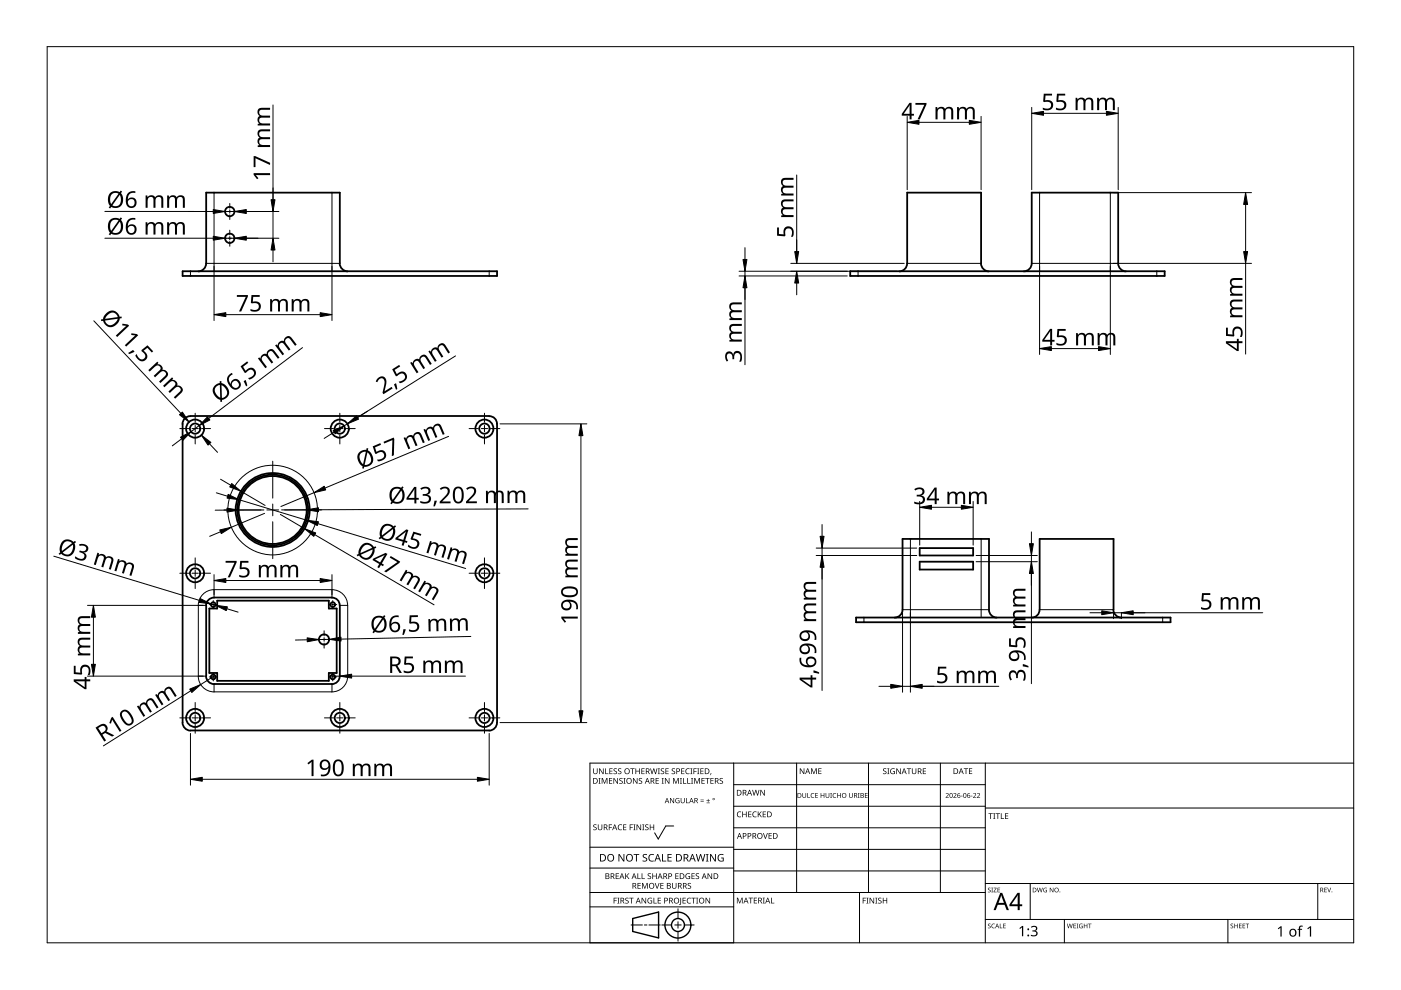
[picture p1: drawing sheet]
<svg xmlns="http://www.w3.org/2000/svg" width="297mm" height="210mm" viewBox="0 0 297 210" stroke-linecap="round" stroke-linejoin="round" font-family="sans-serif">
<g fill="none" stroke="#000" stroke-width=".38">
<path d="M38.7 57.5h66.7v1h-66.7zM43.7 55.9a1.68 1.68 0 0 1-1.7 1.6M43.7 55.8v-15h28.4l-.1 15.1a1.78 1.78 0 0 0 1.7 1.6M180.3 57.5h66.6v1h-66.6zM192.3 55.9a1.68 1.68 0 0 1-1.6 1.6M192.3 55.8v-15h15.7v15.1a1.75 1.75 0 0 0 1.6 1.6M217 57.5a1.73 1.73 0 0 0 1.7-1.7v-15h18.4v15.1a1.73 1.73 0 0 0 1.6 1.6M40.3 88.2a1.65 1.65 0 0 0-1.6 1.7v63.3M103.7 88.2a1.6 1.6 0 0 1 1.7 1.7v63.3M103.7 88.2h-63.3M195 116.2h11.3v1.6h-11.3zM195 119.1h11.3v1.7h-11.3z"/>
<path d="M43.7 128.4v15M45.4 126.7a1.67 1.67 0 0 0-1.7 1.7M45.4 126.7h25M46 127.4h23.7v1.6h1.7v13.7h-1.7v1.7h-23.7v-1.7h-1.6v-13.7h1.6zM70.4 126.7a1.64 1.64 0 0 1 1.7 1.7l-.1 15a1.64 1.64 0 0 1-1.6 1.6M181.5 130.9h66.7v1h-66.7zM189.7 131a1.68 1.68 0 0 0 1.6-1.7l.1-15h18.3v15a1.68 1.68 0 0 0 1.6 1.7M220.4 129.3a1.63 1.63 0 0 1-1.7 1.7M236.1 129.3a1.75 1.75 0 0 0 1.6 1.7M236.1 129.3v-15h-15.7v15M38.7 153.2a1.76 1.76 0 0 0 1.6 1.7M40.4 154.9h63.3"/>
<path d="M43.7 143.4a1.74 1.74 0 0 0 1.7 1.6M70.4 145h-25M105.4 153.2a1.7 1.7 0 0 1-1.7 1.7"/>
<circle cx="48.7" cy="50.5" r="1"/>
<circle cx="48.7" cy="44.9" r="1"/>
<circle cx="41.4" cy="90.9" r="1.91"/>
<circle cx="41.4" cy="90.9" r="1.08"/>
<circle cx="72" cy="90.9" r="1.08"/>
<circle cx="72" cy="90.9" r="1.92"/>
<circle cx="102.7" cy="90.9" r="1.91"/>
<circle cx="102.7" cy="90.9" r="1.09"/>
<circle cx="57.8" cy="108.1" r="7.5"/>
<circle cx="57.8" cy="108.1" r="7.2"/>
<circle cx="57.8" cy="108.1" r="7.8"/>
<circle cx="41.4" cy="121.5" r="1.91"/>
<circle cx="41.4" cy="121.6" r="1.09"/>
<circle cx="45.2" cy="128.2" r=".49"/>
<circle cx="68.7" cy="135.6" r="1.07"/>
<circle cx="70.5" cy="128.2" r=".5"/>
<circle cx="102.7" cy="121.5" r="1.91"/>
<circle cx="102.7" cy="121.6" r="1.09"/>
<circle cx="41.4" cy="152.2" r="1.91"/>
<circle cx="41.4" cy="152.2" r="1.08"/>
<circle cx="45.2" cy="143.5" r=".49"/>
<circle cx="70.5" cy="143.5" r=".5"/>
<circle cx="72" cy="152.2" r="1.08"/>
<circle cx="72" cy="152.2" r="1.92"/>
<circle cx="102.7" cy="152.2" r="1.91"/>
<circle cx="102.7" cy="152.2" r="1.09"/>
</g>
<g fill="none" stroke="#000" stroke-width=".21">
<path d="M40.4 57.5v1M43.7 55.8h28.4M45.4 40.8v16.7M70.4 40.8v16.7M103.7 57.5v1M181.9 57.5v1M208 55.8h-15.7M218.7 55.8h18.4M220.4 40.8v16.7M235.4 40.8v16.7M245.3 57.5v1M193 114.3v16.6"/>
<path d="M208 114.3v16.6M42 128.4h1.7M42 128.4v15M45.4 125a3.4 3.4 0 0 0-3.4 3.4M45.4 125h25v1.7M45.4 125v1.7M70.4 125a3.3 3.3 0 0 1 3.3 3.4M72.1 128.4h1.6v15h-1.6M183.2 130.9v1M191.4 129.3h18.3M236.1 129.3h-15.7M246.5 130.9v1"/>
<path d="M42 143.4a3.4 3.4 0 0 0 3.4 3.3M43.7 143.4h-1.7M45.4 145v1.7h25v-1.7M73.7 143.4a3.3 3.3 0 0 1-3.3 3.3"/>
<circle cx="57.8" cy="108.1" r="9.5"/>
</g>
<path d="M10 9.9h277v190h-277z" fill="none" stroke="#000" stroke-width=".21"/>
<g fill="none" stroke="#000" stroke-width=".21">
<path d="M125.1 179.6h30.5M142.8 175.1h-1.6l-1.6 2.8-.8-1.3M155.6 166.4h53.3M155.6 161.8v38.1h-30.5v-38.1h161.9M168.9 161.8v27.4M184.1 161.8v27.4M199.4 161.8v27.4M208.9 170.9h-53.3M208.9 175.5h-53.3M208.9 161.8v38.1M287 171.3h-78.1M125.1 192.3h30.5"/>
<path d="M125.1 189.2h83.8M133.8 196.1h2.4M136.6 196.1h.6M140 196.1h-2.4M140.3 196.1h2.1M143.1 196.1h1.3M143.7 195.4v1.4M143.7 197.5v2M143.7 192.7v2M147.2 196.1h-2.1M155.6 180.1h53.3M155.6 184h-30.5"/>
<path d="M182.2 189.2v10.7M208.9 184.7h-53.3M218.4 187.3v7.6M225.7 194.9v5M260.3 194.9v5M279.4 187.3v7.6M287 194.9h-78.1M287 187.3h-78.1"/>
</g>
<g fill="#000">
<path d="M125.8 174.9l.5-.1h.2l-.1 .2a.25 .25 0 0 0-.3-.1 .25 .25 0 0 0 0 .4 .42 .42 0 0 1 .4 .5 .42 .42 0 0 1-.7 .2v-.1a.27 .27 0 0 0 .5 0 .27 .27 0 0 0-.1-.4l-.4-.2zM125.8 162.9h.1v.8a.32 .32 0 0 0 .3 .3 .32 .32 0 0 0 .3-.3v-.8h.2v.8a.47 .47 0 0 1-.5 .4 .47 .47 0 0 1-.4-.4zM126.9 165h.4l-.1 .1v1l.1 .1h-.4l.1-.1v-1zM126.8 174.8h.1v.8a.32 .32 0 0 0 .3 .3 .32 .32 0 0 0 .3-.3v-.8h.2v.8a.47 .47 0 0 1-.5 .4 .47 .47 0 0 1-.4-.4zM127 162.9h.2l.6 1v-1h.2v1.2h-.2l-.7-1 .1 1h-.2zM127.6 165h.2l.4 1 .4-1h.2v1.2h-.2v-1.1l-.4 1.1h-.1l-.4-1.1v1.1h-.1zM128.3 162.9h.2v1.1h.5v.1h-.7zM129.1 174.8h.7v.1h-.6v.5h.5v.1h-.5v.5h-.1zM129.1 165h.7v.1h-.5v.4h.5v.1h-.5v.4h.5v.2h-.7zM129.2 162.9h.7v.1h-.5v.4h.4v.2h-.4v.4h.5v.1h-.7zM130.1 163l.5-.1 .2 .1v.1a.25 .25 0 0 0-.4-.1 .25 .25 0 0 0 0 .4 .42 .42 0 0 1 .4 .5 .42 .42 0 0 1-.7 .2v-.1a.27 .27 0 0 0 .5 0 .27 .27 0 0 0-.1-.4l-.4-.2zM130.1 165h.1l.7 1v-1h.1v1.2h-.2l-.6-1v1h-.1z"/>
<path d="M131.1 175l.5-.2 .3 .1-.1 .1a.49 .49 0 0 0-.7 .4 .49 .49 0 0 0 .8 .4 .57 .57 0 0 1-.8 0 .57 .57 0 0 1 0-.8zM131.1 163l.4-.1 .2 .1v.1a.25 .25 0 0 0-.4-.1 .25 .25 0 0 0 0 .4 .42 .42 0 0 1 .4 .5 .42 .42 0 0 1-.6 .2v-.1a.27 .27 0 0 0 .4 0 .27 .27 0 0 0-.1-.4l-.3-.2zM131.4 165.1l.4-.2 .2 .1v.1a.25 .25 0 0 0-.4-.1 .25 .25 0 0 0 0 .4l.4 .2v.4l-.4 .2-.3-.1 .1-.1a.27 .27 0 0 0 .4 .1 .27 .27 0 0 0-.1-.4l-.4-.3zM132.2 165h.4l-.1 .1v1l.1 .1h-.4l.1-.1v-1zM132.1 174.8h.7v.1h-.5v.4h.5v.1h-.5v.5h.5v.1h-.7zM133.5 174.8h.7v.1h-.5v.5h.5v.1h-.5v.5h-.2zM133.6 162.9h.9v.1h-.3v1.1h-.2v-1.1h-.4zM134.3 174.8h.4l-.1 .1v1l.1 .1h-.4l.1-.1v-1zM134.2 165h.2l.6 1v-1h.2v1.2h-.2l-.7-1v1h-.1zM134.7 162.9h.2v.5h.6v-.5h.2v1.2h-.2v-.5h-.6v.5h-.2zM135 174.8h.1l.7 1v-1h.1v1.2h-.2l-.6-1v1h-.1zM135.5 165.1l.4-.2 .2 .1v.1a.25 .25 0 0 0-.4-.1 .25 .25 0 0 0 0 .4l.4 .2v.4l-.4 .2-.3-.1 .1-.1a.27 .27 0 0 0 .4 .1 .27 .27 0 0 0-.1-.4l-.3-.3z"/>
<path d="M136.2 174.8h.4l-.1 .1v1l.1 .1h-.4l.1-.1v-1zM136 162.9h.7v.1h-.6v.4h.5v.2h-.5v.4h.6v.1h-.7zM136.8 174.9l.4-.1h.3l-.1 .2a.25 .25 0 0 0-.3-.1 .25 .25 0 0 0 0 .4 .42 .42 0 0 1 .4 .5 .42 .42 0 0 1-.7 .2v-.1a.27 .27 0 0 0 .5 0 .27 .27 0 0 0-.1-.4l-.4-.2zM137.8 174.8h.1v.5h.6v-.5h.2v1.2h-.2v-.6h-.6v.6h-.1zM137.8 162.9h.2l.3 1 .2-1h.2l.3 1 .2-1h.2l-.3 1.2h-.2l-.3-1-.3 1h-.1zM139 165h.7v.1h-.5v.4h.5v.1h-.5v.4h.5v.2h-.7zM139.5 162.9h.4l-.1 .1v1l.1 .1h-.4l.1-.1v-1zM140.3 165h.4l-.1 .1v1l.1 .1h-.4l.1-.1v-1zM140.1 163l.5-.1 .2 .1v.1a.25 .25 0 0 0-.4-.1 .25 .25 0 0 0 0 .4 .42 .42 0 0 1 .4 .5 .42 .42 0 0 1-.7 .2l.1-.1a.27 .27 0 0 0 .4 0 .27 .27 0 0 0-.1-.4l-.4-.2zM141.1 162.9h.7v.1h-.6v.4h.5v.2h-.5v.4h.6v.1h-.7zM141 165h.1l.7 1v-1h.1v1.2h-.1l-.7-1v1h-.1zM142.1 169.2h.1l.6 .9v-.9h.1v1.1h-.1l-.6-.9v.9h-.1z"/>
<path d="M142.5 163l.4-.1 .2 .1v.1a.25 .25 0 0 0-.4-.1 .25 .25 0 0 0 0 .4 .42 .42 0 0 1 .4 .5 .42 .42 0 0 1-.6 .2v-.1a.27 .27 0 0 0 .4 0 .27 .27 0 0 0-.1-.4l-.4-.2zM142.7 165h.2l.4 1 .4-1h.2v1.2h-.1v-1.1l-.4 1.1h-.2l-.4-1.1v1.1h-.1zM143.3 169.3l.5-.1 .3 .1-.1 .1a.45 .45 0 0 0-.7 .3 .45 .45 0 0 0 .6 .5v-.4h-.2v-.1h.4v.6a.6 .6 0 0 1-.8-.2 .6 .6 0 0 1 0-.8zM144.2 165h.4l-.2 .1v1l.2 .1h-.4l.1-.1v-1zM144.8 165h.2v1h.5v.2h-.7zM144.4 162.9h.7v.1h-.5v.4h.5v.2h-.5v.4h.5v.1h-.7zM144.3 169.2h.2v.7a.28 .28 0 0 0 .2 .3 .28 .28 0 0 0 .3-.3v-.7h.2v.7a.42 .42 0 0 1-.5 .4 .42 .42 0 0 1-.4-.4zM145.5 169.2h.1v1h.5v.1h-.6zM145.7 165h.2v1h.5v.2h-.7zM145.5 163.1l.3-.2 .4 .1v.1l-.3-.1a.49 .49 0 0 0-.4 .7 .49 .49 0 0 0 .7 .3 .57 .57 0 0 1-.8-.1 .57 .57 0 0 1 0-.8zM146.4 162.9h.4l-.1 .1v1l.1 .1h-.4l.1-.1v-1zM146.5 165h.5l-.2 .1v1l.2 .1h-.5l.2-.1v-1z"/>
<path d="M147 162.9h.7v.1h-.5v.5h.5v.1h-.5v.5h-.2zM147.2 165h.2l.4 1 .4-1h.2v1.2h-.2l.1-1.1-.5 1.1h-.1l-.4-1.1v1.1h-.1zM147.8 162.9h.5l-.2 .1v1l.2 .1h-.5l.2-.1v-1zM148.5 169.9h.7v.1h-.7zM148.5 169.5h.7v.2h-.7zM148.5 162.9h.7v.1h-.6v.4h.5v.2h-.5v.4h.6v.1h-.7zM148.7 165h.7v.1h-.5v.4h.5v.1h-.5v.4h.5v.2h-.7zM149.8 170.2h.7v.1h-.7zM149.5 165h.9v.1h-.3v1.1h-.2v-1.1h-.4zM150.1 169.4l.1 .3h.3l-.3 .1v.3l-.1-.3h-.3l.3-.1zM150.7 163.9h.1l-.2 .4zM150.6 165h.7v.1h-.5v.4h.5v.1h-.5v.4h.5v.2h-.7z"/>
<path d="M152.6 165.1l.4-.2 .3 .1-.1 .1a.25 .25 0 0 0-.4-.1 .25 .25 0 0 0 0 .4l.4 .2 .1 .4-.4 .2-.4-.1 .1-.1a.27 .27 0 0 0 .5 .1 .27 .27 0 0 0-.1-.4l-.4-.3zM156.4 172.2l.4-.2 .4 .1-.1 .1a.49 .49 0 0 0-.7 .5 .49 .49 0 0 0 .7 .4 .57 .57 0 0 1-.8 0 .57 .57 0 0 1 0-.8zM157.4 172.1h.1v.5h.7v-.5h.1v1.2h-.1v-.6h-.7v.6h-.1zM158.6 172.1h.7v.1h-.5v.4h.5v.1h-.5v.4h.5v.2h-.7zM159.7 172.2l.3-.2 .4 .1v.1h-.3a.49 .49 0 0 0-.4 .6 .49 .49 0 0 0 .7 .3 .57 .57 0 0 1-.8 0 .57 .57 0 0 1 0-.8zM159.5 167.5h.1l.3 1 .3-1h.1l.3 1 .3-1h.1l-.3 1.2h-.2l-.3-1.1-.2 1.1h-.2zM160.7 172.1h.1v.6l.5-.6h.2l-.5 .5 .5 .7h-.1l-.5-.6-.1 .6h-.1zM161.8 176.6h.1l.4 1.1 .3-1.1h.2l-.4 1.2h-.2zM161.2 167.5h.2l.6 1v-1h.2v1.2h-.2l-.7-1v1h-.1zM161.7 172.1h.7v.1h-.5v.4h.5v.1h-.5v.4h.5v.2h-.7zM163 176.6h.6v.2h-.5v.3h.5v.2h-.5v.4h.5v.1h-.6zM169.6 162.9h.2l.6 1v-1h.1v1.2h-.1l-.7-1v1h-.1z"/>
<path d="M170.1 168.1h.2v.7a.26 .26 0 0 0 .2 .3 .26 .26 0 0 0 .3-.3v-.7h.1v.7a.39 .39 0 0 1-.4 .4 .39 .39 0 0 1-.4-.4zM171.2 168.1h.1v1h.5v.1h-.6zM172 168.3l.4-.2 .3 .1-.1 .1a.41 .41 0 0 0-.6 .4 .41 .41 0 0 0 .6 .3 .48 .48 0 0 1-.7 0 .48 .48 0 0 1 .1-.7zM172 162.9h.2l.4 1 .3-1h.3v1.2h-.2v-1l-.4 1h-.1l-.4-1.1v1.1h-.1zM172.8 168.1h.6v.2h-.4v.3h.4v.1h-.4v.4h.4v.1h-.6zM173.5 162.9h.7v.1h-.5v.4h.4v.1h-.4v.5h.5v.1h-.7zM174 168.1h.1v.5h.6v-.5h.1v1.1h-.1v-.5h-.6v.5h-.1zM175 168.1h.2v.7a.26 .26 0 0 0 .2 .3 .26 .26 0 0 0 .3-.3v-.7h.1v.7a.39 .39 0 0 1-.4 .4 .39 .39 0 0 1-.4-.4zM176 168.1h.4l-.1 .1v.9l.1 .1h-.4l.1-.1zM176.7 168.3l.6-.1h-.3a.42 .42 0 0 0-.3 .6 .42 .42 0 0 0 .6 .2 .48 .48 0 0 1-.7 0 .48 .48 0 0 1 .1-.7zM177.5 168.1h.1v.5h.5v-.5h.2v1.1h-.2v-.5h-.5v.5h-.1zM180 168.1h.2v.7a.26 .26 0 0 0 .2 .3 .26 .26 0 0 0 .3-.3v-.7h.1v.7a.39 .39 0 0 1-.4 .4 .39 .39 0 0 1-.4-.4z"/>
<path d="M181.9 168.1h.4l-.2 1 .2 .1h-.4l.1-.1zM183.4 168.1h.6v.2h-.5v.3h.4v.1h-.4v.4h.5v.1h-.6zM187.3 163l.4-.1 .2 .1v.1a.25 .25 0 0 0-.4-.1 .25 .25 0 0 0 0 .4 .42 .42 0 0 1 .4 .5 .42 .42 0 0 1-.6 .2v-.1a.27 .27 0 0 0 .4 0 .27 .27 0 0 0-.1-.4l-.3-.2zM188.1 162.9h.5l-.2 .1v1l.2 .1h-.5l.2-.1v-1zM188.9 163.1l.5-.2 .3 .1v.1a.5 .5 0 0 0-.8 .4 .5 .5 0 0 0 .7 .5v-.4h-.3v-.1h.4v.6a.66 .66 0 0 1-.8-.1 .66 .66 0 0 1 0-.9zM190 162.9h.2l.7 1-.1-1h.2v1.2h-.2l-.6-1v1h-.2zM192.3 162.9h.9v.1h-.4v1.1h-.2v-1.1h-.3zM193.3 162.9h.2v.8a.32 .32 0 0 0 .3 .3 .32 .32 0 0 0 .3-.3v-.8h.2v.8a.47 .47 0 0 1-.5 .4 .47 .47 0 0 1-.5-.4zM195.7 162.9h.6v.1h-.5v.4h.5v.2h-.5v.4h.5v.1h-.6zM200.5 168.3a.37 .37 0 0 1 .6 0 .37 .37 0 0 1-.2 .5l-.3 .3h.6v.1h-.7l.3-.4a.27 .27 0 0 0 .2-.4 .27 .27 0 0 0-.4-.1zM202.1 168.3a.37 .37 0 0 1 .6 0 .37 .37 0 0 1-.2 .5l-.2 .3h.5v.1h-.7l.3-.4a.27 .27 0 0 0 .3-.4 .27 .27 0 0 0-.5-.1zM203.7 168.7h.4v.1h-.4z"/>
<path d="M204.4 162.9h.9v.1h-.4v1.1h-.2v-1.1h-.3zM205.8 168.7h.4v.1h-.4zM205.4 162.9h.7v.1h-.5v.4h.5v.1h-.5v.5h.5v.1h-.7zM206.3 168.3a.37 .37 0 0 1 .6 0 .37 .37 0 0 1-.2 .5l-.2 .3h.5v.1h-.7l.3-.4a.27 .27 0 0 0 .3-.4 .27 .27 0 0 0-.5-.1zM207.1 168.3a.37 .37 0 0 1 .6 0 .37 .37 0 0 1-.2 .5l-.2 .3h.5v.1h-.7l.3-.4a.27 .27 0 0 0 .3-.4 .27 .27 0 0 0-.5-.1zM209.6 172.4h.9v.2h-.4v1h-.1v-1h-.4zM210.6 172.4h.4l-.1 .1v1l.1 .1h-.4l.1-.1v-1zM211.1 172.4h.9v.2h-.4v1h-.1v-1h-.4zM212.2 172.4h.2v1.1h.5v.1h-.7zM213.1 172.4h.7v.2h-.6v.3h.5v.2h-.5v.4h.6v.1h-.7zM130.1 190.3h.7v.2h-.5v.4h.4v.1h-.4v.6h-.2zM130.5 185.2h.7v.1h-.5v.4h.5v.1h-.5v.4h.5v.2h-.7z"/>
<path d="M130.9 190.3h.4l-.1 .2v.9l.1 .2h-.4l.1-.2v-.9zM131.1 181.1h.3l.8 1.3v-1.3h.2v1.6h-.3l-.8-1.4v1.4h-.2zM132.6 190.5l.4-.2 .3 .1-.1 .1a.25 .25 0 0 0-.4-.1 .25 .25 0 0 0 0 .4 .4 .4 0 0 1 .5 .3 .4 .4 0 0 1-.3 .5 .4 .4 0 0 1-.5-.2h.1a.27 .27 0 0 0 .5 .1 .27 .27 0 0 0-.1-.5l-.4-.2zM132.6 185.2h.1v.6l.6-.6h.1l-.4 .5 .5 .7h-.2l-.5-.6-.1 .6h-.1zM133.4 190.3h.9v.2h-.4v1.1h-.1v-1.1h-.4zM134.3 181.1h1.2v.2h-.5v1.4h-.2v-1.4h-.5zM135.2 185.2h.1v1h.5v.2h-.6zM135.2 187.2h.6v.1h-.5v.4h.5v.2h-.5v.4h.5v.1h-.6zM136 185.2h.2v1h.5v.2h-.7zM136.1 187.2h.2l.4 1 .4-1h.2v1.2h-.1v-1l-.4 1h-.2l-.4-1 .1 1h-.2zM136 190.3h.2l.7 1.1-.1-1.1h.2v1.3h-.2l-.6-1v1h-.2zM136.3 181.2l.4-.1h.5l-.2 .2a.33 .33 0 0 0-.5 .1 .33 .33 0 0 0 .4 .4 .49 .49 0 0 1 .3 .7 .49 .49 0 0 1-.8 .2l-.2-.1v-.2l.3 .1a.35 .35 0 0 0 .5-.2 .35 .35 0 0 0-.4-.4l-.3-.3z"/>
<path d="M137.4 190.5l.6-.2 .3 .1-.1 .1a.5 .5 0 0 0-.8 .4 .5 .5 0 0 0 .7 .5v-.3h-.3v-.2h.5v.6a.66 .66 0 0 1-.9-.1 .66 .66 0 0 1 0-.9zM137.4 185.3l.4-.2 .2 .1v.1a.25 .25 0 0 0-.4-.1 .25 .25 0 0 0 0 .4 .42 .42 0 0 1 .4 .6 .42 .42 0 0 1-.6 .2v-.2a.27 .27 0 0 0 .4 .1 .27 .27 0 0 0-.1-.4l-.3-.3zM137.7 181.3l.4-.2h.6l-.1 .2-.4-.1a.64 .64 0 0 0-.5 .9 .64 .64 0 0 0 .9 .3v.2a.83 .83 0 0 1-1-.3 .83 .83 0 0 1 .1-1zM138.6 190.3h.1v1.1h.5v.2h-.6zM138.8 187.2h.2l.3 1.1 .4-1.1h.1l-.4 1.2h-.1zM138.3 185.2h.2v.5h.6v-.5h.1v1.2h-.1v-.6h-.6v.6h-.2zM139.5 190.3h.6v.2h-.5v.4h.5v.1h-.5v.4h.5v.2h-.6zM140.4 181.1h.2v1.4h.7v.2h-.9zM140 187.2h.7v.1h-.5v.4h.5v.2h-.5v.4h.5v.1h-.7zM141.5 181.1h.9v.2h-.7v.4h.7v.2h-.7v.6h.7v.2h-.9zM142.5 187.2h.1v.8a.32 .32 0 0 0 .4 .3 .32 .32 0 0 0 .3-.3v-.8h.1v.8a.47 .47 0 0 1-.4 .4 .47 .47 0 0 1-.5-.4zM143.2 185.2h.7v.1h-.6v.4h.5v.1h-.5v.4h.6v.2h-.7z"/>
<path d="M144.2 190.3h.2v1.3l-.1 .2-.3 .1v-.2l.2-.1zM144.7 190.3h.7v.2h-.5v.4h.5v.1h-.5v.4h.5v.2h-.7zM145.5 185.3l.4-.2 .4 .1-.1 .1a.5 .5 0 0 0-.7 .4 .5 .5 0 0 0 .7 .5v-.3h-.3v-.2h.4v.6a.66 .66 0 0 1-.9-.1 .66 .66 0 0 1 .1-.9zM145.8 190.5l.3-.2 .4 .1v.1h-.3a.49 .49 0 0 0-.4 .6 .49 .49 0 0 0 .7 .3 .57 .57 0 0 1-.8 0 .57 .57 0 0 1 0-.8zM145.9 187.3l.4-.1 .2 .1v.1a.25 .25 0 0 0-.4-.1 .25 .25 0 0 0 0 .4l.4 .2v.3l-.4 .2h-.3l.1-.1a.27 .27 0 0 0 .4 0 .27 .27 0 0 0-.1-.4l-.4-.2zM146.6 190.3h.9v.2h-.4v1.1h-.1v-1.1h-.4zM146.6 185.2h.7v.1h-.5v.4h.5v.1h-.5v.4h.5v.2h-.7zM147.6 190.3h.4l-.1 .2v.9l.1 .2h-.4l.1-.2v-.9zM147.6 185.3l.4-.2 .2 .1v.1a.25 .25 0 0 0-.4-.1 .25 .25 0 0 0 0 .4 .42 .42 0 0 1 .4 .6 .42 .42 0 0 1-.7 .2l.1-.2a.27 .27 0 0 0 .4 .1 .27 .27 0 0 0-.1-.4l-.4-.3zM147.5 181.1h.2l.4 1.3 .3-1.3h.2l.4 1.3 .3-1.3h.2l-.4 1.6h-.2l-.4-1.4-.3 1.4h-.2zM149.7 181.1h.5l-.2 .1v1.3l.2 .2h-.5l.1-.2v-1.3zM149.6 190.3h.2l.6 1.1v-1.1h.2v1.3h-.2l-.7-1v1h-.1z"/>
<path d="M150 185.2h.2l.6 1v-1h.2v1.2h-.2l-.6-1v1h-.2zM150.5 181.1h.3l.8 1.3v-1.3h.2v1.6h-.2l-.9-1.4v1.4h-.2zM152.4 181.3l.7-.2h.3l-.1 .2a.65 .65 0 0 0-1 .5 .65 .65 0 0 0 .9 .7v-.5h-.3v-.2h.5v.8a.86 .86 0 0 1-1.1-.2 .86 .86 0 0 1 .1-1.1zM156.2 190.3h.3l.3 1 .4-1h.3v1.2h-.2v-1l-.4 1h-.1l-.4-1v1h-.2zM158.7 190.3h.9v.2h-.3v1h-.2v-1h-.4zM159.8 190.3h.7v.2h-.5v.3h.5v.2h-.5v.4h.5v.1h-.7zM161.7 190.3h.5l-.2 .2v.9l.2 .1h-.5l.2-.1v-.9zM163.5 190.3h.1v1.1h.6v.1h-.7zM182.9 190.3h.7v.2h-.5v.4h.5v.1h-.5v.6h-.2zM183.7 190.3h.4l-.1 .2v.9l.1 .2h-.4l.1-.2v-.9zM184.4 190.3h.1l.7 1v-1h.1v1.3h-.1l-.7-1v1h-.1zM185.6 190.3h.4l-.1 .2v.9l.1 .2h-.4l.1-.2v-.9z"/>
<path d="M186.2 190.5l.5-.2 .2 .1v.1a.25 .25 0 0 0-.4-.1 .25 .25 0 0 0 0 .4l.4 .2v.4l-.4 .2-.3-.1v-.1a.27 .27 0 0 0 .5 .1 .27 .27 0 0 0-.1-.5l-.4-.2zM187.2 190.3h.1v.6h.6v-.6h.2v1.3h-.2v-.6h-.6v.6h-.1zM209.5 188.3l.3-.1 .2 .2a.24 .24 0 0 0-.3-.1 .24 .24 0 0 0-.1 .3 .24 .24 0 0 0 .3 .1l.2 .2-.1 .2-.4 .1-.2-.2a.23 .23 0 0 0 .4 .2 .23 .23 0 0 0 0-.4l-.3-.2zM209.5 195.9l.3-.1 .2 .2a.24 .24 0 0 0-.3-.1 .24 .24 0 0 0-.1 .3 .24 .24 0 0 0 .3 .1 .31 .31 0 0 1 0 .5 .31 .31 0 0 1-.5-.1 .23 .23 0 0 0 .4 .1 .23 .23 0 0 0 0-.4l-.3-.2zM210.2 188.2h.3l-.1 .1 .1 .9h-.3l.1-.1zM210.3 196l.4-.2 .2 .1v.1a.39 .39 0 0 0-.6 .3 .39 .39 0 0 0 .6 .4 .46 .46 0 0 1-.7-.1 .46 .46 0 0 1 .1-.6zM210.7 188.2h.6l-.5 .9h.5v.1h-.7l.5-.9h-.4zM212 195.8h.1v.9l.4 .1h-.5zM211.5 188.2h.5l-.4 .1v.3h.4l-.4 .1v.4l.4 .1h-.5zM212.7 195.8h.5l-.4 .1v.3h.4l-.4 .2v.3l.4 .1h-.5zM216.1 196.8l.6-.5h.2v2.2h-.2v-1.9l-.4 .4zM218.6 196.5a.78 .78 0 0 1 .7-.2 .78 .78 0 0 1 .6 .5l-.1 .4-.3 .2a.62 .62 0 0 1 .5 .7 .62 .62 0 0 1-.8 .4l-.6-.1v-.2l.4 .1a.45 .45 0 0 0 .7-.3 .45 .45 0 0 0-.6-.5h-.2v-.2a.46 .46 0 0 0 .6-.1 .46 .46 0 0 0 0-.6l-.8 .1z"/>
<path d="M219.8 188.2h.2l.2 .8 .2-.8h.1l.3 .8 .2-.8h.1l-.3 1h-.1l-.2-.8-.3 .8h-.1zM221.3 188.3h.7h-.1a.4 .4 0 0 0-.6 .4 .4 .4 0 0 0 .6 .4v-.3l-.2-.1h.3v.5a.53 .53 0 0 1-.7-.2 .53 .53 0 0 1 0-.7zM222.6 188.2h.1l.5 .8v-.8h.1v1h-.1l-.5-.8v.8h-.1zM226.2 195.8h.1l.2 .9 .3-.9h.1l.2 .9 .2-.9h.1l-.2 1h-.1l-.3-.8-.2 .8h-.1zM227.6 195.8h.5l-.4 .1v.3h.4l-.4 .2v.3l.4 .1h-.5zM228.3 195.8h.3l-.1 .1 .1 .9h-.3l.1-.1zM228.9 196l.7-.1-.2 .1a.4 .4 0 0 0-.5 .3 .4 .4 0 0 0 .5 .4v-.3l-.2-.1h.4v.5a.53 .53 0 0 1-.7-.1 .53 .53 0 0 1 0-.7zM229.8 195.8h.1v.4h.5v-.4h.1v1h-.1v-.4h-.5v.4h-.1zM230.7 195.8h.7l-.3 .1v.9h-.1v-.9zM260.9 195.9l.4-.1 .1 .2a.24 .24 0 0 0-.3-.1 .24 .24 0 0 0-.1 .3 .24 .24 0 0 0 .4 .1 .31 .31 0 0 1 0 .5 .31 .31 0 0 1-.5-.1 .23 .23 0 0 0 .3 .1 .23 .23 0 0 0 .1-.4l-.4-.2zM261.7 195.8h.1v.4h.5v-.4h.1v1h-.1v-.4h-.5v.4h-.1zM262.7 195.8h.5l-.4 .1v.3h.4l-.4 .2v.3l.4 .1h-.5z"/>
<path d="M263.5 195.8h.5l-.4 .1v.3h.4l-.4 .2v.3l.4 .1h-.5zM264.1 195.8h.7l-.3 .1v.9h-.1v-.9zM270.9 196.9l.6-.5h.2v2.2h-.2v-1.9l-.4 .3zM275.5 196.4l.7-.1v.2h-.4l-.1 .2-.1 .2h.5v.2h-.5v1.5h-.2v-1.5h-.3l.3-.2zM277.2 196.9l.6-.5h.2v2.2h-.3v-1.9l-.4 .3zM280.8 188.2h.5l-.4 .1v.3h.4l-.4 .1v.4l.4 .1h-.5zM281.4 188.2h.1l.3 .8 .3-.8h.1l-.3 1h-.1z"/>
<path d="M125.8 165h.3a.54 .54 0 0 1 .6 .6 .56 .56 0 0 1-.6 .6h-.3zM125.9 165.1v.9h.2a.43 .43 0 0 0 .5-.4 .41 .41 0 0 0-.5-.5z"/>
<path d="M128 174.8h.3a.35 .35 0 0 1 .5 .2 .35 .35 0 0 1-.3 .5l.4 .5h-.2l-.3-.5h-.2v.5h-.2zM128.2 174.9v.5h.1a.23 .23 0 0 0 .3-.2 .23 .23 0 0 0-.3-.3z"/>
<path d="M130.3 174.8h.1l.5 1.2h-.2l-.1-.4h-.5l-.2 .4h-.1zM130.3 175l-.2 .5h.4z"/>
<path d="M132.3 163.5a.61 .61 0 0 1 1.2 0 .61 .61 0 0 1-1.2 0zM132.7 163.1l-.1 .4a.45 .45 0 0 0 .5 .4 .45 .45 0 0 0 .3-.5 .45 .45 0 0 0-.5-.4z"/>
<path d="M132.7 165.6a.61 .61 0 0 1 1.2 0 .61 .61 0 0 1-1.2 0zM133.1 165.2a.47 .47 0 0 0-.1 .7 .47 .47 0 0 0 .7-.1 .45 .45 0 0 0 0-.6 .45 .45 0 0 0-.6 0z"/>
<path d="M136.9 162.9h.4a.35 .35 0 0 1 .4 .3 .35 .35 0 0 1-.2 .4l.3 .5h-.2l-.3-.5h-.2v.5h-.2zM137.1 163v.5h.2a.23 .23 0 0 0 .3-.2 .23 .23 0 0 0-.3-.3z"/>
<path d="M137.2 165h.1l.5 1.2h-.2l-.1-.4h-.5l-.1 .4h-.2zM137.2 165.1l-.2 .6h.4z"/>
<path d="M138 165h.3a.35 .35 0 0 1 .4 .2 .35 .35 0 0 1-.2 .4l.3 .6h-.2l-.3-.5h-.2v.5h-.1zM138.1 165.1v.4h.2a.23 .23 0 0 0 .3-.2 .23 .23 0 0 0-.3-.2z"/>
<path d="M141.4 169.2h.1l.4 1.1h-.1l-.2-.3h-.4l-.1 .3h-.2zM141.4 169.3l-.2 .5h.4z"/>
<path d="M143.4 162.9h.3a.41 .41 0 0 1 .5 .5 .41 .41 0 0 1-.6 .3v.4h-.2zM143.6 163v.5a.29 .29 0 0 0 .4-.2 .29 .29 0 0 0-.4-.3z"/>
<path d="M146.5 169.2h.2l.4 1.1h-.2l-.1-.3h-.4l-.2 .3h-.1zM146.6 169.3l-.2 .5h.4z"/>
<path d="M147.2 169.2h.3a.31 .31 0 0 1 .4 .2 .31 .31 0 0 1-.2 .4l.3 .5h-.1l-.3-.5h-.2v.5h-.2zM147.4 169.3v.4h.1a.21 .21 0 0 0 .3-.2 .21 .21 0 0 0-.3-.2z"/>
<path d="M149.4 162.9h.4a.61 .61 0 0 1 .6 .6 .61 .61 0 0 1-.6 .6h-.4zM149.6 163v1h.2a.48 .48 0 0 0 .4-.5 .48 .48 0 0 0-.4-.5z"/>
<path d="M151.1 169.4a.24 .24 0 0 1 .4 0 .24 .24 0 0 1-.4 0zM151.2 169.4a.15 .15 0 0 0 .3 0 .15 .15 0 0 0-.3 0z"/>
<path d="M151.6 165h.3a.35 .35 0 0 1 .4 .2 .35 .35 0 0 1-.2 .4l.3 .6h-.1l-.3-.5h-.3v.5h-.1zM151.7 165.1v.4h.2a.23 .23 0 0 0 .3-.2 .23 .23 0 0 0-.3-.2z"/>
<path d="M156.7 176.6h.2l.4 1.2h-.1l-.2-.3h-.5l-.1 .3h-.2zM156.8 176.8l-.2 .5h.4z"/>
<path d="M156.2 167.5h.4a.61 .61 0 0 1 .6 .6 .61 .61 0 0 1-.6 .6h-.4zM156.4 167.6v1h.2a.49 .49 0 0 0 .4-.4 .49 .49 0 0 0-.3-.6z"/>
<path d="M157.5 167.5h.3a.35 .35 0 0 1 .4 .2 .35 .35 0 0 1-.2 .4l.3 .6h-.1l-.3-.5h-.3v.5h-.1zM157.6 167.6v.5h.2a.23 .23 0 0 0 .3-.3 .23 .23 0 0 0-.3-.2z"/>
<path d="M157.5 176.6h.3a.41 .41 0 0 1 .5 .5 .41 .41 0 0 1-.7 .3v.4h-.1zM157.6 176.8v.4a.29 .29 0 0 0 .5-.2 .29 .29 0 0 0-.5-.2z"/>
<path d="M158.5 176.6h.3a.41 .41 0 0 1 .5 .5 .41 .41 0 0 1-.6 .3v.4h-.2zM158.7 176.8v.4a.29 .29 0 0 0 .4-.2 .29 .29 0 0 0-.4-.2z"/>
<path d="M158.8 167.5h.2l.5 1.2h-.2l-.1-.4h-.5l-.2 .4h-.1zM158.9 167.6l-.2 .6h.4z"/>
<path d="M159.6 176.6h.3a.35 .35 0 0 1 .4 .3 .35 .35 0 0 1-.2 .4l.3 .5h-.2l-.3-.5h-.2v.5h-.1zM159.7 176.8v.4h.2a.23 .23 0 0 0 .3-.2 .23 .23 0 0 0-.3-.2z"/>
<path d="M160.4 177.2a.65 .65 0 0 1 1.3 0 .65 .65 0 0 1-1.3 0zM160.8 176.8l-.1 .4a.45 .45 0 0 0 .5 .4 .45 .45 0 0 0 .4-.5 .45 .45 0 0 0-.5-.4z"/>
<path d="M162.7 172.1h.3a.61 .61 0 0 1 .6 .6 .61 .61 0 0 1-.6 .6h-.3zM162.8 172.2v.9h.2a.48 .48 0 0 0 .5-.4 .48 .48 0 0 0-.5-.5z"/>
<path d="M163.9 176.6h.4a.61 .61 0 0 1 .6 .7 .61 .61 0 0 1-.7 .5h-.3zM164.1 176.8v.9h.1a.48 .48 0 0 0 .5-.4 .48 .48 0 0 0-.4-.5z"/>
<path d="M169.1 168.1h.3a.51 .51 0 0 1 .5 .6 .51 .51 0 0 1-.5 .5h-.3zM169.2 168.3v.8l.4-.1 .2-.2-.1-.4z"/>
<path d="M171.2 162.9h.1l.5 1.2h-.2l-.1-.4h-.5l-.1 .4h-.2zM171.2 163.1l-.1 .5h.3z"/>
<path d="M178.4 168.7a.51 .51 0 0 1 1 0 .51 .51 0 0 1-1 0zM178.6 168.7a.4 .4 0 0 0 .8 0 .4 .4 0 0 0-.8 0z"/>
<path d="M181.1 168.1h.3a.29 .29 0 0 1 .3 .2 .29 .29 0 0 1-.2 .4l.3 .5h-.1l-.3-.5h-.2v.5h-.1zM181.2 168.3v.3h.2a.2 .2 0 0 0 .2-.2 .2 .2 0 0 0-.2-.1z"/>
<path d="M182.5 168.1h.2a.26 .26 0 0 1 .4 .2 .26 .26 0 0 1-.2 .3 .27 .27 0 0 1 .3 .4 .27 .27 0 0 1-.4 .2h-.3zM182.6 168.7v.4h.2a.19 .19 0 0 0 .2-.2 .19 .19 0 0 0-.2-.2zM182.6 168.3v.3h.2a.17 .17 0 0 0 .2-.2 .17 .17 0 0 0-.2-.1z"/>
<path d="M191.6 162.9h.2l.4 1.2h-.1l-.2-.4h-.4l-.2 .4h-.1zM191.7 163.1l-.2 .5h.4z"/>
<path d="M194.6 162.9h.3a.35 .35 0 0 1 .5 .2 .35 .35 0 0 1-.3 .5l.4 .5h-.2l-.3-.5h-.3v.5h-.1zM194.7 163v.5h.2a.23 .23 0 0 0 .3-.2 .23 .23 0 0 0-.3-.3z"/>
<path d="M201.4 168.2l.4-.1 .2 .3v.5l-.2 .3-.3-.1-.2-.2zM201.5 168.3l-.1 .2a.38 .38 0 0 0 .3 .5 .41 .41 0 0 0 .2-.4 .41 .41 0 0 0-.4-.3z"/>
<path d="M203.1 168.2l.4-.1-.3 .2-.1 .3a.35 .35 0 0 1 .5 .2 .35 .35 0 0 1-.4 .5 .35 .35 0 0 1-.2-.5zM203.1 168.9a.22 .22 0 0 0 .4 0 .22 .22 0 0 0-.4 0z"/>
<path d="M202.2 162.9h.3a.55 .55 0 0 1 .6 .6 .56 .56 0 0 1-.6 .6h-.3zM202.3 163v1h.2a.48 .48 0 0 0 .5-.5 .48 .48 0 0 0-.5-.5z"/>
<path d="M203.7 162.9h.2l.4 1.2h-.1l-.2-.4h-.5l-.1 .4h-.2zM203.8 163.1l-.2 .5h.4z"/>
<path d="M204.3 168.2l.4-.1 .2 .3v.5l-.2 .3-.3-.1-.1-.2zM204.4 168.3l-.1 .4a.26 .26 0 0 0 .3 .4 .26 .26 0 0 0 .2-.4l-.1-.4z"/>
<path d="M205.2 168.2l.4-.1-.3 .2-.1 .3a.35 .35 0 0 1 .5 .2 .35 .35 0 0 1-.4 .5 .35 .35 0 0 1-.3-.5zM205.2 168.9a.22 .22 0 0 0 .4 0 .22 .22 0 0 0-.4 0z"/>
<path d="M128.4 185.2h.3a.31 .31 0 0 1 .5 .1 .31 .31 0 0 1-.3 .4 .33 .33 0 0 1 .3 .4 .33 .33 0 0 1-.4 .3h-.4zM128.5 185.8v.4h.3a.23 .23 0 0 0 .3-.2 .23 .23 0 0 0-.3-.2zM128.5 185.3v.4h.2a.21 .21 0 0 0 .3-.2 .21 .21 0 0 0-.3-.2z"/>
<path d="M127.2 181.1h.5a.71 .71 0 0 1 .8 .8 .73 .73 0 0 1-.8 .8h-.5zM127.4 181.2v1.3h.2a.56 .56 0 0 0 .7-.6 .54 .54 0 0 0-.6-.7z"/>
<path d="M129.5 185.2h.3a.35 .35 0 0 1 .4 .2 .35 .35 0 0 1-.2 .4l.3 .6h-.1l-.3-.5h-.3v.5h-.1zM129.6 185.3v.4h.2a.23 .23 0 0 0 .3-.2 .23 .23 0 0 0-.3-.2z"/>
<path d="M128.9 181.3a.76 .76 0 0 1 1.1 .1 .76 .76 0 0 1-.1 1.1 .76 .76 0 0 1-1.1-.3v-.5zM129.1 181.4a.62 .62 0 0 0-.1 .8 .62 .62 0 0 0 .8 .2l.1-.1a.61 .61 0 0 0 0-.8 .61 .61 0 0 0-.8-.1z"/>
<path d="M131.6 190.3h.3a.35 .35 0 0 1 .4 .3 .35 .35 0 0 1-.2 .4l.3 .6h-.1l-.3-.5h-.3v.5h-.1zM131.7 190.5v.4h.2a.23 .23 0 0 0 .3-.2 .23 .23 0 0 0-.3-.2z"/>
<path d="M131.8 185.2h.1l.5 1.2h-.2l-.1-.4h-.5l-.1 .4h-.2zM131.9 185.3l-.2 .6h.4z"/>
<path d="M132.9 181.3a.76 .76 0 0 1 1.1 .1 .76 .76 0 0 1-.1 1.1 .76 .76 0 0 1-1.1-.3l-.1-.5zM133.1 181.4a.62 .62 0 0 0-.2 .8 .62 .62 0 0 0 .9 .2l.1-.1a.61 .61 0 0 0 0-.8 .61 .61 0 0 0-.8-.1z"/>
<path d="M134.1 187.2h.3a.35 .35 0 0 1 .5 .2 .35 .35 0 0 1-.3 .5l.4 .5h-.2l-.3-.5h-.2v.5h-.2zM134.3 187.3v.5h.1a.23 .23 0 0 0 .3-.2 .23 .23 0 0 0-.3-.3z"/>
<path d="M134.4 185.2h.1l.5 1.2h-.2l-.1-.4h-.5l-.1 .4h-.2zM134.4 185.3l-.2 .6h.4z"/>
<path d="M135.3 190.3h.1l.5 1.3h-.2l-.1-.4h-.5l-.2 .4h-.1zM135.3 190.5l-.2 .5h.4z"/>
<path d="M137.5 187.8a.61 .61 0 0 1 1.2 0 .61 .61 0 0 1-1.2 0zM137.9 187.4a.47 .47 0 0 0-.1 .7 .47 .47 0 0 0 .7 0v-.1a.45 .45 0 0 0 0-.5 .45 .45 0 0 0-.6-.1z"/>
<path d="M139.4 181.1h.1l.6 1.6h-.2l-.1-.5h-.7l-.2 .5h-.2zM139.4 181.3l-.2 .7h.5z"/>
<path d="M139.9 185.2h.1l.5 1.2h-.2l-.1-.4h-.5l-.1 .4h-.2zM139.9 185.3l-.1 .6h.3z"/>
<path d="M140.7 185.2h.3a.35 .35 0 0 1 .4 .2 .35 .35 0 0 1-.2 .4l.3 .6h-.2l-.2-.5h-.3v.5h-.1zM140.8 185.3v.4h.2a.23 .23 0 0 0 .3-.2 .23 .23 0 0 0-.3-.2z"/>
<path d="M141.4 187.2h.3a.31 .31 0 0 1 .5 .2 .31 .31 0 0 1-.2 .4 .33 .33 0 0 1 .2 .4 .33 .33 0 0 1-.4 .2h-.4zM141.5 187.9v.4h.3a.23 .23 0 0 0 .3-.2 .23 .23 0 0 0-.3-.2zM141.5 187.3v.4h.3a.21 .21 0 0 0 .2-.2 .21 .21 0 0 0-.3-.2z"/>
<path d="M140.8 190.3h.4a.41 .41 0 0 1 .4 .5 .41 .41 0 0 1-.6 .3v.5h-.2zM141 190.5v.5a.29 .29 0 0 0 .5-.3 .29 .29 0 0 0-.5-.2z"/>
<path d="M141.9 190.3h.3a.35 .35 0 0 1 .4 .3 .35 .35 0 0 1-.2 .4l.3 .6h-.1l-.3-.5h-.3v.5h-.1zM142 190.5v.4h.2a.23 .23 0 0 0 .3-.2 .23 .23 0 0 0-.3-.2z"/>
<path d="M141.7 185.2h.3a.41 .41 0 0 1 .5 .5 .41 .41 0 0 1-.6 .2v.5h-.2zM141.9 185.3v.5a.29 .29 0 0 0 .4-.3 .29 .29 0 0 0-.4-.2z"/>
<path d="M143.7 187.2h.4a.35 .35 0 0 1 .4 .2 .35 .35 0 0 1-.2 .5l.3 .5h-.2l-.3-.5h-.2v.5h-.2zM143.9 187.3v.5h.2a.23 .23 0 0 0 .3-.2 .23 .23 0 0 0-.3-.3z"/>
<path d="M142.8 191a.61 .61 0 0 1 1.2 0 .61 .61 0 0 1-1.2 0zM143.2 190.6a.47 .47 0 0 0-.1 .7 .47 .47 0 0 0 .7-.1 .45 .45 0 0 0-.1-.6 .45 .45 0 0 0-.5 0z"/>
<path d="M143.3 181.1h.5a.71 .71 0 0 1 .8 .8 .73 .73 0 0 1-.8 .8h-.5zM143.5 181.2v1.3h.2a.56 .56 0 0 0 .7-.6 .54 .54 0 0 0-.6-.7z"/>
<path d="M144.8 187.2h.3a.35 .35 0 0 1 .5 .2 .35 .35 0 0 1-.3 .5l.4 .5h-.2l-.3-.5h-.2v.5h-.2zM145 187.3v.5h.1a.23 .23 0 0 0 .3-.2 .23 .23 0 0 0-.3-.3z"/>
<path d="M144.1 185.2h.4a.61 .61 0 0 1 .6 .6 .61 .61 0 0 1-.6 .6h-.4zM144.3 185.3v.9h.1a.48 .48 0 0 0 .5-.4 .48 .48 0 0 0-.4-.5z"/>
<path d="M144.9 181.1h.5a.45 .45 0 0 1 .5 .3 .45 .45 0 0 1-.3 .6l.5 .7h-.3l-.3-.7h-.4v.7h-.2zM145.1 181.3v.5h.3a.3 .3 0 0 0 .3-.3 .3 .3 0 0 0-.3-.2z"/>
<path d="M146.7 181.1h.2l.6 1.6h-.2l-.2-.5h-.6l-.2 .5h-.2zM146.8 181.3l-.2 .7h.5z"/>
<path d="M148.1 191a.61 .61 0 0 1 1.2 0 .61 .61 0 0 1-1.2 0zM148.4 191a.45 .45 0 0 0 .9 0 .45 .45 0 0 0-.9 0z"/>
<path d="M149.2 185.2h.2l.5 1.2h-.2l-.2-.4h-.4l-.2 .4h-.1zM149.3 185.3l-.2 .6h.4z"/>
<path d="M151.3 185.2h.4a.61 .61 0 0 1 .6 .6 .61 .61 0 0 1-.6 .6h-.4zM151.5 185.3v.9h.1a.48 .48 0 0 0 .5-.4 .48 .48 0 0 0-.4-.5z"/>
<path d="M158.1 190.3h.1l.5 1.2h-.2l-.1-.3h-.5l-.1 .3h-.2zM158.2 190.5l-.2 .5h.4z"/>
<path d="M160.8 190.3h.3a.35 .35 0 0 1 .4 .3 .35 .35 0 0 1-.2 .4l.3 .5h-.1l-.3-.5h-.3v.5h-.1zM160.9 190.5v.4h.2a.23 .23 0 0 0 .3-.2 .23 .23 0 0 0-.3-.2z"/>
<path d="M162.7 190.3h.1l.5 1.2h-.1l-.2-.3h-.5l-.1 .3h-.2zM162.8 190.5l-.2 .5h.4z"/>
<path d="M211.4 195.8l.5 1-.3-.3h-.4l-.2 .3zM211.4 196l-.1 .4h.3z"/>
<path d="M212.1 189.3h.4l1.4 3.7h-.5l-.4-1.2h-1.5l-.4 1.2h-.4zM212.3 189.8l-.6 1.6h1.2z"/>
<path d="M215.7 189.3h.5v2.4h.5v.4h-.5v.9h-.4v-.9h-1.8v-.3zM215.8 189.8l-1.3 1.9h1.3z"/>
<path d="M219 188.2h.3a.44 .44 0 0 1 .4 .5 .45 .45 0 0 1-.5 .5h-.2zM219.1 188.3v.8l.3-.1 .2-.2v-.3z"/>
<path d="M223.5 188.7a.5 .5 0 0 1 1 0 .5 .5 0 0 1-1 0zM223.7 188.7a.36 .36 0 0 0 .7 0 .36 .36 0 0 0-.7 0z"/>
<path d="M273.6 197.1a.82 .82 0 0 1 1.2 .1 .82 .82 0 0 1-.2 1.2 .82 .82 0 0 1-1.2-.4zM273.8 197.2a.58 .58 0 0 0-.1 .9 .58 .58 0 0 0 .8 0l.1-.2a.53 .53 0 0 0-.1-.6 .53 .53 0 0 0-.7-.1z"/>
<path d="M279.9 188.2h.3a.28 .28 0 0 1 .3 .2 .28 .28 0 0 1-.1 .3l.2 .5-.4-.4h-.1v.4h-.2zM280.1 188.3v.4h.1a.19 .19 0 0 0 .2-.2 .19 .19 0 0 0-.2-.2z"/>
<circle cx="218" cy="198.3" r=".2"/>
<circle cx="218" cy="197" r=".2"/>
<circle cx="224.7" cy="189.1" r=".09"/>
<circle cx="282.4" cy="189.1" r=".09"/>
</g>
<g fill="none" stroke="#000" stroke-width=".3">
<path d="M134.1 194.7l5.5-1.3v5.5l-5.5-1.4z"/>
<circle cx="143.7" cy="196.1" r="2.74"/>
<circle cx="143.7" cy="196.1" r="1.37"/>
</g>
<g fill="none" stroke="#000" stroke-width=".21">
<path d="M47 44.8h1M48 50.5h-1M48.4 50.5h.7M48.7 45.5v1M48.7 51.2v1M48.7 43.1v1M48.7 44.5v.7M48.7 48.8v1M48.7 50.2v.7M49.1 44.8h-.7M49.4 50.5h1M50.4 44.8h-1"/>
<path d="M40 90.9h-1.9M40.7 90.9h1.4M41.4 87.6v1.9M41.4 90.2v1.3M41.4 92.2v1.9M42.7 90.9h1.9M57.8 97.8v7.8M70.7 90.9h-1.9M71.4 90.9h1.3M72.1 92.2v1.9M72.1 87.6v1.9M72.1 90.2v1.3"/>
<path d="M73.4 90.9h1.9M101.4 90.9h-1.9M102 90.9h1.4M102.7 87.6v1.9M102.7 90.2v1.3M102.7 92.2v1.9M104.1 90.9h1.9M41.4 118.3v1.9M47.5 108.1h7.8M57.8 110.6v7.9M57.8 106.9v2.5M59.1 108.1h-2.5"/>
<path d="M68.2 108.1h-7.9M102.7 118.3v1.9M38.1 121.5h1.9M41.4 120.9v1.3M41.4 122.9v1.9M42.1 121.5h-1.4M44.4 128.2h.5M44.6 121.5h-1.9M45.2 128.5v.5M45.2 127.3v.5M45.2 128v.4M45.4 128.2h-.4"/>
<path d="M46.1 128.2h-.5M66.9 135.6h1.1M68.7 133.7v1.1M68.7 135.2v.8M68.7 136.3v1.1M69.1 135.6h-.8M69.7 128.2h.5M70.6 127.3v.5M70.6 128v.4M70.6 128.5v.5M70.6 135.6h-1.1M70.7 128.2h-.3"/>
<path d="M71.4 128.2h-.5M99.5 121.5h1.9M102.7 120.9v1.3M102.7 122.9v1.9M103.4 121.5h-1.4M106 121.5h-1.9M38.1 152.2h1.9M41.4 148.9v2M41.4 151.5v1.4M41.4 153.5v2M42.1 152.2h-1.4M44.4 143.5h.5"/>
<path d="M44.6 152.2h-1.9M45.2 143.9v.5M45.2 142.7v.5M45.2 143.3v.4M45.4 143.5h-.4M46.1 143.5h-.5M68.8 152.2h1.9M69.7 143.5h.5M70.6 142.7v.5M70.6 143.3v.4M70.6 143.9v.5M70.7 143.5h-.3"/>
<path d="M71.4 143.5h-.5M72.1 153.5v2M72.1 148.9v2M72.1 151.5v1.4M72.7 152.2h-1.3M75.3 152.2h-1.9M99.5 152.2h1.9M102.7 148.9v2M102.7 151.5v1.4M102.7 153.5v2M103.4 152.2h-1.4M106 152.2h-1.9"/>
</g>
<g fill="none" stroke="#000" stroke-width=".21">
<path d="M57.9 22.3v28.2M168.9 37.1v18.7M192.3 24.7v15.5M205.5 25.9h-10.7M208 24.7v15.5M218.7 22.8v17.4M234.6 24h-13.4M237.1 22.8v17.4M22.2 44.8h23M45.2 50.5h-23M45.4 56.5v11.5M47.7 44.8h2"/>
<path d="M49.7 50.5h-2M51 50.5h8.1M57.9 53v2.5M59.1 44.8h-8.1M70.4 56.5v11.5M157.9 57.5v19.8M157.9 52.5v2.5M179.6 58.5h-22.9M190.1 57.5h-33.4M191.7 55.8h-24M220.4 56.5v18.7M235.4 56.5v18.7"/>
<path d="M236 55.8h29.3M264.1 43.3v10M264.1 55.8v19.3M265.3 40.8h-29.3M19.9 68l18.5 19.7M64.1 73.7l-19.9 15M67.9 66.7h-20M96.6 75.5l-23.6 14.8M168.9 60v2.5M232.9 73.9h-10M38.5 93l-2 1.5M40.1 89.5h.1"/>
<path d="M42.2 90.2l-1.7 1.3M42.7 92.2v.1M44.4 94.1l1.7 1.8M70.9 91.6l-2.2 1.4M95.1 92.5l-26.2 11M106 89.9h18.4M123.2 92.4v58.3M11.4 117.9l30.9 9.4M45.9 104.5l2.4 .7M46.8 112.8l-2.4 .9M46.8 101.6l2.1 1.3M48.1 108.2h-2.5"/>
<path d="M50.6 105.9l14.4 4.4M51.1 104.1l5.1 3.1M56 108.1h-5.4M56.1 108.8l-7 3M59.4 109.1l5.2 3M65 108.1h-5.3M66.6 104.5l-7 2.9M66.7 113.4l25.3 14.8M67.4 111l31.3 9.5M112 107.9l-44.5 .2M173 116.2h21.4M173 117.8h21.4"/>
<path d="M174.3 111.2v2.5M174.3 116.2v30.2M195 106.3v9.3M197.5 107.6h6.3M206.3 106.3v9.3M207 119.1h12.9M218.7 112.8v2.5M218.7 117.8v27.2M219.9 117.8h-12.9M19.8 130.9v10M43.1 128.4h-24.5M44.7 128l1 .3"/>
<path d="M45.4 121.8v4.3M47.9 123.1h20M48.1 129.1l2.4 .7M65.1 135.7h-2.5M69.8 135.6h-2.2M70.4 121.8v4.3M99.8 134.9l-27.5 .6M191.4 129.9v16.9M193 129.9v16.9M231.1 129.9h2.5M237.8 129.9v1.3M267.7 129.9h-31.6v1.3"/>
<path d="M18.6 143.4h24.5M40.4 155.5v11M40.4 146.5l-18.5 11.6M45.4 143.4l-2.8 1.7M72.1 143.4h-1.7M98.7 143.4h-24.1M103.7 155.5v11M124.4 153.2h-18.4M186.4 145.5h2.5M211.8 145.5h-20.4M101.2 165.2h-58.3"/>
</g>
<g fill="#000">
<path d="M53.8 36.7h3.5v.4h-3.1l.6 .7-.3 .2-.7-.9zM53.8 33.1h.3l3.2 1.4v.5l-3.1-1.4v1.8h-.4zM54.8 27.6l.5-.2h2v.4h-1.7a.64 .64 0 0 0-.6 .8 .64 .64 0 0 0 .8 .5h1.5v.4h-1.7a.66 .66 0 0 0-.6 .8 .66 .66 0 0 0 .9 .4h1.4v.5h-2.7v-.4h.4a.99 .99 0 0 1 0-1.7l-.3-.3a1.1 1.1 0 0 1 .1-1.2zM54.8 23.1l.5-.2h2v.4h-1.7a.64 .64 0 0 0-.6 .7 .64 .64 0 0 0 .8 .5h1.5v.4h-1.7a.66 .66 0 0 0-.6 .9 .66 .66 0 0 0 .9 .4h1.4v.4h-2.7v-.3l.4-.1a.99 .99 0 0 1 0-1.6l-.3-.4a1.1 1.1 0 0 1 .1-1.1zM165.8 37.9l.5-.2h1.9v.4h-1.6a.64 .64 0 0 0-.7 .8 .64 .64 0 0 0 .9 .5h1.4v.4h-1.6a.66 .66 0 0 0-.7 .8 .66 .66 0 0 0 1 .4h1.3v.5h-2.6v-.4h.4a.99 .99 0 0 1 0-1.7l-.3-.3a1.1 1.1 0 0 1 .1-1.2zM194.1 21.8h2.3v.4l-1.4 3.1h-.5l1.5-3.1h-1.9zM198.4 22.7h.3l.1 .4a.99 .99 0 0 1 1.6 0 .93 .93 0 0 1 1-.4 .93 .93 0 0 1 .7 .9v1.7h-.4v-1.7a.64 .64 0 0 0-.8-.6 .64 .64 0 0 0-.5 .9v1.4h-.4v-1.7a.66 .66 0 0 0-.8-.6 .66 .66 0 0 0-.4 1v1.3h-.4zM202.9 22.7h.4v.4a.99 .99 0 0 1 1.6 0 .93 .93 0 0 1 1.1-.4 .93 .93 0 0 1 .7 .9v1.7h-.5v-1.7a.64 .64 0 0 0-.7-.6 .64 .64 0 0 0-.5 .9v1.4h-.4v-1.7a.66 .66 0 0 0-.8-.6 .66 .66 0 0 0-.5 1v1.3h-.4zM221.3 19.9h1.8v.4h-1.4l-.1 1a1.17 1.17 0 0 1 1.7 .9 1.17 1.17 0 0 1-1.6 1.2l-.6-.2v-.4a1.03 1.03 0 0 0 1.8-.5 .93 .93 0 0 0-1.5-.7l-.2-.1zM224.1 19.9h1.7v.4h-1.3l-.1 1a1.17 1.17 0 0 1 1.7 .9 1.17 1.17 0 0 1-1.6 1.2l-.6-.2v-.4a1.03 1.03 0 0 0 1 .3 1.03 1.03 0 0 0 .7-.8 .93 .93 0 0 0-1.4-.7l-.2-.1zM228 20.7h.4l.1 .4a.99 .99 0 0 1 1.6 0 .93 .93 0 0 1 1-.4 .93 .93 0 0 1 .7 .9v1.8h-.4v-1.7a.64 .64 0 0 0-.8-.6 .64 .64 0 0 0-.5 .8v1.5h-.4v-1.7a.66 .66 0 0 0-.8-.6 .66 .66 0 0 0-.4 .9v1.4h-.5zM232.6 20.7h.4v.4a.99 .99 0 0 1 1.6 0 .93 .93 0 0 1 1.1-.4 .93 .93 0 0 1 .7 .9v1.8h-.5v-1.7a.64 .64 0 0 0-.7-.6 .64 .64 0 0 0-.5 .8v1.5h-.4v-1.7a.66 .66 0 0 0-.8-.6 .66 .66 0 0 0-.5 .9v1.4h-.4z"/>
<path d="M30.9 47.1h.3l.1 .4a.99 .99 0 0 1 1.6 0 .93 .93 0 0 1 1.1-.4 .93 .93 0 0 1 .6 .9v1.7h-.4v-1.7a.64 .64 0 0 0-.8-.6 .64 .64 0 0 0-.4 .9v1.4h-.5v-1.7a.66 .66 0 0 0-.8-.6 .66 .66 0 0 0-.4 1v1.3h-.4zM30.9 41.4h.3l.1 .4a.99 .99 0 0 1 1.6 0 .93 .93 0 0 1 1.1-.4 .93 .93 0 0 1 .6 1v1.7h-.4v-1.7a.64 .64 0 0 0-.8-.6 .64 .64 0 0 0-.4 .8v1.5h-.5v-1.7a.66 .66 0 0 0-.8-.6 .66 .66 0 0 0-.4 .9v1.4h-.4zM35.4 47.1h.4v.4a.99 .99 0 0 1 1.7 0 .93 .93 0 0 1 1-.4 .93 .93 0 0 1 .7 .9v1.7h-.4v-1.7a.64 .64 0 0 0-.8-.6 .64 .64 0 0 0-.5 .9v1.4h-.4v-1.7a.66 .66 0 0 0-.8-.6 .66 .66 0 0 0-.4 1v1.3h-.5zM35.4 41.4h.4v.4a.99 .99 0 0 1 1.7 0 .93 .93 0 0 1 1-.4 .93 .93 0 0 1 .7 1v1.7h-.4v-1.7a.64 .64 0 0 0-.8-.6 .64 .64 0 0 0-.5 .8v1.5h-.4v-1.7a.66 .66 0 0 0-.8-.6 .66 .66 0 0 0-.4 .9v1.4h-.5zM164.8 48.2h.3v1.4l1.1 .1a1.17 1.17 0 0 1 .9-1.7 1.17 1.17 0 0 1 1.2 1.6l-.2 .6h-.4a1.03 1.03 0 0 0 .3-1 1.03 1.03 0 0 0-.8-.8 .93 .93 0 0 0-.7 1.5l-.1 .2-1.6-.1zM165.8 42.5l.5-.2h1.9v.4h-1.6a.64 .64 0 0 0-.7 .8 .64 .64 0 0 0 .9 .4h1.4v.5h-1.6a.66 .66 0 0 0-.7 .8 .66 .66 0 0 0 1 .4h1.3v.4h-2.6v-.3l.4-.1a.99 .99 0 0 1 0-1.6l-.3-.3a1.1 1.1 0 0 1 .1-1.2zM261 59.2l.5-.2 1.9-.1v.5h-1.7a.64 .64 0 0 0-.6 .7 .64 .64 0 0 0 .9 .5h1.4v.4h-1.7a.66 .66 0 0 0-.6 .9 .66 .66 0 0 0 1 .4h1.3v.4h-2.6v-.3l.4-.1a.99 .99 0 0 1 0-1.6l-.3-.4a1.1 1.1 0 0 1 .1-1.1zM26 68.6l1.1 .2 .3 .3-2.6 2.4-.2-.4 2.2-2-.9-.1zM27.9 70.7l1.2 .1 .2 .3-2.5 2.4-.3-.3 2.2-2.1-.9-.1zM27.2 74.8l1-.6 .3 .3-1.1 .6zM28.7 75.3l.3-.2a1.03 1.03 0 0 0 1.6 .9 .93 .93 0 0 0-.6-1.5v-.3l1.3-1 1.2 1.3-.3 .2-1-1-.8 .7 .5 .3a1.13 1.13 0 0 1-.2 1.8 1.13 1.13 0 0 1-1.7-.6zM50.2 62.6h2.4v.3l-1.5 3.1h-.4l1.4-3.1h-1.9z"/>
<path d="M51 77.7l1.4-1.1 .2 .3-1.1 .9 .6 .8 .4-.3a1.13 1.13 0 0 1 1.7 .3 1.13 1.13 0 0 1-.7 1.6l-.6 .3-.3-.4a1.03 1.03 0 0 0 1-.4 1.03 1.03 0 0 0 .1-1 .93 .93 0 0 0-1.6 .3l-.2 .1zM53.3 62.6h1.8v.3h-1.4l-.1 1.1a1.17 1.17 0 0 1 1.7 .9 1.17 1.17 0 0 1-1.6 1.2l-.6-.2v-.4a1.03 1.03 0 0 0 1.8-.5 .93 .93 0 0 0-1.5-.7l-.2-.1zM54.7 76l.3-.2 .2 .2a.99 .99 0 0 1 1.3-.9 .93 .93 0 0 1 .6-1 .93 .93 0 0 1 1.1 .4l1.1 1.3-.4 .3-1-1.4a.64 .64 0 0 0-1 0 .64 .64 0 0 0 .2 1l.8 1.1-.3 .3-1-1.4a.66 .66 0 0 0-1 0 .66 .66 0 0 0 .2 1l.8 1.1-.3 .3zM57.3 63.4h.3l.1 .4a.99 .99 0 0 1 1.6 0 .93 .93 0 0 1 1.1-.4 .93 .93 0 0 1 .6 .9v1.7h-.4v-1.6a.64 .64 0 0 0-.8-.7 .64 .64 0 0 0-.4 .9v1.4h-.5v-1.6a.66 .66 0 0 0-.8-.7 .66 .66 0 0 0-.4 1v1.3h-.4zM58.3 73.2l.3-.2 .3 .3a.99 .99 0 0 1 1.3-1 .93 .93 0 0 1 .6-.9 .93 .93 0 0 1 1.1 .3l1 1.4-.3 .2-1-1.3a.64 .64 0 0 0-1-.1 .64 .64 0 0 0 .1 1l.9 1.2-.4 .2-1-1.3a.66 .66 0 0 0-1 0 .66 .66 0 0 0 .2 1l.8 1.1-.3 .2zM61.8 63.4h.4v.4a.99 .99 0 0 1 1.7 0 .93 .93 0 0 1 1-.4 .93 .93 0 0 1 .7 .9v1.7h-.4v-1.6a.64 .64 0 0 0-.8-.7 .64 .64 0 0 0-.5 .9v1.4h-.4v-1.6a.66 .66 0 0 0-.8-.7 .66 .66 0 0 0-.4 1v1.3h-.5zM83.2 78.3l1.4-.9 .2 .3-1.1 .7 .4 .9 .5-.3a1.09 1.09 0 0 1 1.5 .2 1.09 1.09 0 0 1-.2 1.6l-1.1 .4-.3-.3a1.03 1.03 0 0 0 1.1-.3 1.03 1.03 0 0 0 .2-1.1 .93 .93 0 0 0-1.6 .3h-.3zM87 76.9l.3-.2 .2 .3a.99 .99 0 0 1 1.4-.8 .93 .93 0 0 1 .7-.9 .93 .93 0 0 1 1 .4l.9 1.4-.3 .3-.9-1.5a.64 .64 0 0 0-1-.1 .64 .64 0 0 0 .1 1l.7 1.2-.3 .3-.9-1.5a.66 .66 0 0 0-1.1 0 .66 .66 0 0 0 .2 1l.7 1.1-.3 .2zM90.8 74.5l.3-.2 .3 .3a.99 .99 0 0 1 1.4-.9 .93 .93 0 0 1 .6-.9 .93 .93 0 0 1 1.1 .5l.9 1.4-.4 .2-.9-1.4a.64 .64 0 0 0-.9-.1 .64 .64 0 0 0 0 1l.8 1.2-.4 .2-.9-1.4a.66 .66 0 0 0-1-.1 .66 .66 0 0 0 .2 1l.7 1.2-.4 .2zM154 74.8a.85 .85 0 0 1 .9-.3 .85 .85 0 0 1 .6 .7 .93 .93 0 0 1 1-.8 .93 .93 0 0 1 .8 1l-.2 1.3h-.4a1.24 1.24 0 0 0-.3-1.8 .71 .71 0 0 0-.7 .9v.4h-.4a.81 .81 0 0 0-.1-.9 .81 .81 0 0 0-.8-.3 1.02 1.02 0 0 0 0 1.5l-.3 .2a1.65 1.65 0 0 1-.1-1.9zM154.8 68.9l.5-.2h2v.4h-1.7a.64 .64 0 0 0-.6 .8 .64 .64 0 0 0 .8 .4h1.5v.5h-1.7a.66 .66 0 0 0-.6 .8 .66 .66 0 0 0 .9 .4h1.4v.4h-2.6v-.3l.3-.1a.99 .99 0 0 1 0-1.6l-.3-.3a1.1 1.1 0 0 1 .1-1.2zM154.8 64.3l.5-.2h2v.4h-1.7a.64 .64 0 0 0-.6 .8 .64 .64 0 0 0 .8 .5h1.5v.4h-1.7a.66 .66 0 0 0-.6 .8 .66 .66 0 0 0 .9 .4h1.4v.5h-2.6v-.4h.3a.99 .99 0 0 1 0-1.7l-.3-.3a1.1 1.1 0 0 1 .1-1.2z"/>
<path d="M224.2 69.8h1.7v.3h-1.3l-.1 1.1 .5-.1a1.13 1.13 0 0 1 1.2 1.3 1.13 1.13 0 0 1-1.6 .9l-.6-.2v-.4a1.03 1.03 0 0 0 1 .3 1.03 1.03 0 0 0 .7-.8 .93 .93 0 0 0-1.4-.7l-.2-.1zM228.2 70.6h.3l.1 .4a.99 .99 0 0 1 1.6 0 .93 .93 0 0 1 1-.4 .93 .93 0 0 1 .7 .9v1.7h-.4v-1.6a.64 .64 0 0 0-.8-.7 .64 .64 0 0 0-.5 .9v1.4h-.4v-1.6a.66 .66 0 0 0-.8-.7 .66 .66 0 0 0-.4 1v1.3h-.4zM232.7 70.6h.4v.4a.99 .99 0 0 1 1.6 0 .93 .93 0 0 1 1.1-.4 .93 .93 0 0 1 .7 .9v1.7h-.5v-1.6a.64 .64 0 0 0-.7-.7 .64 .64 0 0 0-.5 .9v1.4h-.4v-1.6a.66 .66 0 0 0-.8-.7 .66 .66 0 0 0-.5 1v1.3h-.4zM259.9 69.5h.4v1.4h1a1.17 1.17 0 0 1 1-1.7 1.17 1.17 0 0 1 1.2 1.6l-.2 .6h-.4a1.03 1.03 0 0 0-.5-1.7 .93 .93 0 0 0-.7 1.4l-.1 .3-1.7-.2zM261 63.7l.5-.2h1.9v.4h-1.7a.64 .64 0 0 0-.6 .8 .64 .64 0 0 0 .9 .5h1.4v.4h-1.7a.66 .66 0 0 0-.6 .8 .66 .66 0 0 0 1 .4h1.3v.5h-2.6v-.4h.4a.99 .99 0 0 1 0-1.7l-.3-.3a1.1 1.1 0 0 1 .1-1.2zM31.4 78.5l2-1.8 .2 .2-.2 .3a.99 .99 0 0 1 1.1 1.2 .93 .93 0 0 1 1 .5 .93 .93 0 0 1-.2 1.1l-1.3 1.2-.3-.3 1.3-1.2a.64 .64 0 0 0-.1-.9 .64 .64 0 0 0-1 .2l-1 1-.3-.3 1.2-1.2a.66 .66 0 0 0-.1-1 .66 .66 0 0 0-1 .4l-1 .9zM34.6 81.8l1.9-1.8 .2 .3-.2 .2a.99 .99 0 0 1 1.1 1.3 .93 .93 0 0 1 1 .5 .93 .93 0 0 1-.2 1.1l-1.3 1.1-.2-.3 1.2-1.1a.64 .64 0 0 0-.1-1 .64 .64 0 0 0-.9 .2l-1.1 1-.3-.3 1.2-1.1a.66 .66 0 0 0-.1-1.1 .66 .66 0 0 0-.9 .4l-1 .9zM51.7 80.8l.4-.2 .3 1.1-.2 .2zM79 94.6l1.6-.6 .2 .3-1.3 .6 .3 .9 .5-.2a1.13 1.13 0 0 1 1.6 .8 1.13 1.13 0 0 1-1.1 1.3l-.7 .1-.1-.4a1.03 1.03 0 0 0 1.4-1.1 .93 .93 0 0 0-1.6-.1h-.3zM81.3 93.7l2.2-.9 .1 .3-.1 3.4-.4 .2 .1-3.4-1.7 .7zM80.1 80.2a1.06 1.06 0 0 1 1.4-.2 1.06 1.06 0 0 1 .4 1.3l-.4 1.7 1.5-1 .2 .4-1.9 1.2-.2-.3 .3-1.6a.98 .98 0 0 0-.6-1.5l-.4 .2-.4 .6-.3-.1zM83.5 81.5l.5-.2 .2 1.2-.2 .1z"/>
<path d="M85.6 92.8l.3-.1 .2 .3a.99 .99 0 0 1 1.5-.6 .93 .93 0 0 1 .8-.8 .93 .93 0 0 1 1 .6l.7 1.6-.4 .2-.7-1.6a.64 .64 0 0 0-.9-.3 .64 .64 0 0 0-.1 1l.5 1.3-.4 .2-.6-1.6a.66 .66 0 0 0-1-.2 .66 .66 0 0 0 0 1l.5 1.3-.4 .1zM89.8 91.1l.3-.2 .2 .3a.99 .99 0 0 1 1.5-.6 .93 .93 0 0 1 .8-.7 .93 .93 0 0 1 1 .6l.7 1.5-.4 .2-.7-1.6a.64 .64 0 0 0-.9-.2 .64 .64 0 0 0-.1 .9l.5 1.4-.4 .1-.6-1.5a.66 .66 0 0 0-1-.3 .66 .66 0 0 0 0 1.1l.5 1.2-.4 .2zM16.8 115.4a1.25 1.25 0 0 1 1.3 0 1.25 1.25 0 0 1 .6 1.1 .85 .85 0 0 1-.9 .6 .93 .93 0 0 1 .5 1.3 .93 .93 0 0 1-1.3 .5l-1.1-.6 .1-.4a1.24 1.24 0 0 0 1.8 .3 .71 .71 0 0 0-.7-1l-.3-.1 .1-.4a.81 .81 0 0 0 .9 .2 .81 .81 0 0 0 .5-.7 1.02 1.02 0 0 0-1.4-.4zM87.6 112.7l1.7 .5-.1 .4-1.3-.4-.4 .9a1.17 1.17 0 0 1 1.4 1.5 1.17 1.17 0 0 1-1.9 .6l-.5-.3 .1-.4a1.03 1.03 0 0 0 1.8 0 .93 .93 0 0 0-1.2-1.1l-.2-.1zM89.1 103.6a1.25 1.25 0 0 1 1.2-.5 1.25 1.25 0 0 1 1 1 .85 .85 0 0 1-.7 .8 .93 .93 0 0 1 .8 1 .93 .93 0 0 1-1 .9l-1.3-.2v-.4a1.24 1.24 0 0 0 1.8-.3 .71 .71 0 0 0-.9-.8h-.4v-.3a.81 .81 0 0 0 .9-.1 .81 .81 0 0 0 .3-.8 1.02 1.02 0 0 0-1.5 0zM92.1 106.2h.5l-.4 1.2h-.3zM91.2 114.7l.3 .1v.4a.99 .99 0 0 1 1.5 .5 .93 .93 0 0 1 1.1-.1 .93 .93 0 0 1 .4 1.1l-.5 1.6-.4-.1 .5-1.6a.64 .64 0 0 0-.6-.9 .64 .64 0 0 0-.7 .7l-.4 1.4-.4-.1 .5-1.6a.66 .66 0 0 0-.6-.8 .66 .66 0 0 0-.7 .7l-.4 1.3-.4-.1zM93.2 103.6a1.16 1.16 0 0 1 1.4-.4 1.16 1.16 0 0 1 .8 1.1l-.4 .7-1.2 1.3h1.7v.4h-2.3v-.3l1.1-1.2a.98 .98 0 0 0 .3-1.6h-.5l-.6 .3zM95.5 116l.4 .1-.1 .4a.99 .99 0 0 1 1.6 .5 .93 .93 0 0 1 1.1-.1 .93 .93 0 0 1 .4 1.1l-.5 1.6-.4-.1 .5-1.6a.64 .64 0 0 0-.6-.8 .64 .64 0 0 0-.7 .7l-.4 1.3-.4-.1 .5-1.6a.66 .66 0 0 0-.6-.8 .66 .66 0 0 0-.7 .8l-.4 1.3-.4-.2zM98.8 103.6a1.16 1.16 0 0 1 1.4-.5 1.16 1.16 0 0 1 .7 1.2l-.3 .7-1.3 1.3h1.8v.4h-2.3v-.4l1.1-1.1a.98 .98 0 0 0 .3-1.6l-.5-.1-.6 .4zM103 104.1h.4v.3a.99 .99 0 0 1 1.7 0 .93 .93 0 0 1 1-.4 .93 .93 0 0 1 .7 1v1.7h-.4v-1.7a.64 .64 0 0 0-.8-.6 .64 .64 0 0 0-.5 .8v1.5h-.4v-1.7a.66 .66 0 0 0-.8-.6 .66 .66 0 0 0-.4 .9v1.4h-.5zM107.6 104h.3l.1 .4a.99 .99 0 0 1 1.6 0 .93 .93 0 0 1 1.1-.4 .93 .93 0 0 1 .7 .9v1.7h-.5v-1.6a.64 .64 0 0 0-.7-.7 .64 .64 0 0 0-.5 .9v1.5h-.4v-1.7a.66 .66 0 0 0-.9-.6 .66 .66 0 0 0-.4 .9v1.4h-.4z"/>
<path d="M120.1 118.9l.5-.2h1.9v.4h-1.7a.64 .64 0 0 0-.6 .7 .64 .64 0 0 0 .8 .5h1.5v.4h-1.7a.66 .66 0 0 0-.6 .9 .66 .66 0 0 0 .9 .4h1.4v.4h-2.6v-.3l.3-.1a.99 .99 0 0 1 .1-1.6l-.4-.4a1.1 1.1 0 0 1 .2-1.1zM120.1 114.3l.5-.2h1.9v.4h-1.7a.64 .64 0 0 0-.6 .8 .64 .64 0 0 0 .8 .4h1.5v.5h-1.7a.66 .66 0 0 0-.6 .8 .66 .66 0 0 0 .9 .4h1.4v.4h-2.6v-.3l.3-.1a.99 .99 0 0 1 .1-1.6l-.4-.3a1.1 1.1 0 0 1 .2-1.2zM193.8 103.7a1.25 1.25 0 0 1 1.3-.4 1.25 1.25 0 0 1 .9 .9 .85 .85 0 0 1-.7 .9 .93 .93 0 0 1 .8 1 .93 .93 0 0 1-1 .8l-1.3-.2v-.4a1.24 1.24 0 0 0 1.9-.3 .71 .71 0 0 0-1-.7h-.3v-.4a.81 .81 0 0 0 .8-.1 .81 .81 0 0 0 .3-.8 1.02 1.02 0 0 0-1.4 0zM200.9 104.3h.3l.1 .3a.99 .99 0 0 1 1.6 .1 .93 .93 0 0 1 1.1-.4 .93 .93 0 0 1 .6 .9v1.7h-.4v-1.7a.64 .64 0 0 0-.8-.6 .64 .64 0 0 0-.4 .8v1.5h-.5v-1.7a.66 .66 0 0 0-.8-.6 .66 .66 0 0 0-.4 .9v1.4h-.4zM205.4 104.3h.4l.1 .3a.99 .99 0 0 1 1.6 .1 .93 .93 0 0 1 1-.4 .93 .93 0 0 1 .7 .9v1.7h-.4v-1.7a.64 .64 0 0 0-.8-.6 .64 .64 0 0 0-.5 .8v1.5h-.4v-1.7a.66 .66 0 0 0-.8-.6 .66 .66 0 0 0-.4 .9v1.4h-.5zM16.7 135.4l.5-.2h1.9v.4h-1.7a.64 .64 0 0 0-.6 .8 .64 .64 0 0 0 .9 .5h1.4v.4h-1.7a.66 .66 0 0 0-.6 .8 .66 .66 0 0 0 1 .4h1.3v.5h-2.6v-.4h.4a.99 .99 0 0 1 0-1.7l-.3-.3a1.1 1.1 0 0 1 .1-1.2zM16.7 130.9l.5-.2 1.9-.1v.5h-1.7a.64 .64 0 0 0-.6 .7 .64 .64 0 0 0 .9 .5h1.4v.4h-1.7a.66 .66 0 0 0-.6 .9 .66 .66 0 0 0 1 .4h1.3v.4h-2.6v-.4h.4a.99 .99 0 0 1 0-1.6l-.3-.4a1.1 1.1 0 0 1 .1-1.1zM20.7 117.2l.3 .1-.1 .3a.99 .99 0 0 1 1.6 .5 .93 .93 0 0 1 1.1 0 .93 .93 0 0 1 .4 1l-.5 1.7-.4-.1 .5-1.7a.64 .64 0 0 0-.6-.8 .64 .64 0 0 0-.7 .7l-.4 1.4-.4-.1 .5-1.6a.66 .66 0 0 0-.6-.9 .66 .66 0 0 0-.7 .8l-.4 1.3-.4-.1zM25 118.5l.4 .1-.1 .4a.99 .99 0 0 1 1.6 .5 .93 .93 0 0 1 1.1-.1 .93 .93 0 0 1 .4 1.1l-.5 1.6-.5-.1 .5-1.6a.64 .64 0 0 0-.5-.8 .64 .64 0 0 0-.7 .6l-.4 1.4-.4-.1 .4-1.6a.66 .66 0 0 0-.6-.8 .66 .66 0 0 0-.6 .7l-.4 1.3-.4-.1zM47.8 118.9h2.4v.4l-1.4 3.1h-.5l1.4-3.1h-1.9zM50.9 118.9h1.8v.4h-1.4l-.1 1h.6a1.13 1.13 0 0 1 1.1 1.3 1.13 1.13 0 0 1-1.6 .8l-.6-.1v-.4a1.03 1.03 0 0 0 1.1 .2 1.03 1.03 0 0 0 .7-.8 .93 .93 0 0 0-1.5-.6l-.2-.1zM54.9 119.8h.3l.1 .3a.99 .99 0 0 1 1.6 .1 .93 .93 0 0 1 1.1-.4 .93 .93 0 0 1 .6 .9v1.7h-.4v-1.7a.64 .64 0 0 0-.7-.6 .64 .64 0 0 0-.5 .9v1.4h-.5v-1.7a.66 .66 0 0 0-.8-.6 .66 .66 0 0 0-.4 1v1.3h-.4z"/>
<path d="M59.4 119.8h.4l.1 .3a.99 .99 0 0 1 1.6 .1 .93 .93 0 0 1 1-.4 .93 .93 0 0 1 .7 .9v1.7h-.4v-1.7a.64 .64 0 0 0-.8-.6 .64 .64 0 0 0-.5 .9v1.4h-.4v-1.7a.66 .66 0 0 0-.8-.6 .66 .66 0 0 0-.4 1v1.3h-.5zM82.8 117.9l2.1 1.2-.2 .3-2.8 2-.4-.3 2.8-1.9-1.7-1zM85.5 133.4l.5 .1-.4 1.1h-.3zM86.1 120.8l.3 .2-.2 .3a.99 .99 0 0 1 1.4 .9 .93 .93 0 0 1 1.1 .2 .93 .93 0 0 1 .1 1.1l-.8 1.5-.4-.3 .9-1.4a.64 .64 0 0 0-.4-.9 .64 .64 0 0 0-.8 .5l-.8 1.2-.3-.2 .8-1.5a.66 .66 0 0 0-.4-.9 .66 .66 0 0 0-.8 .6l-.7 1.2-.4-.3zM86.9 130.5l1.7-.1v.4l-1.4 .1v1a1.17 1.17 0 0 1 1.7 .9 1.17 1.17 0 0 1-1.6 1.2l-.6-.2v-.4a1.03 1.03 0 0 0 1 .3 1.03 1.03 0 0 0 .8-.8 .93 .93 0 0 0-1.5-.7l-.2-.1zM90 123.1l.3 .2-.1 .3a.99 .99 0 0 1 1.4 .9 .93 .93 0 0 1 1.1 .2 .93 .93 0 0 1 .1 1.1l-.9 1.5-.4-.2 .9-1.5a.64 .64 0 0 0-.3-.9 .64 .64 0 0 0-.9 .5l-.7 1.2-.4-.2 .9-1.4a.66 .66 0 0 0-.4-1 .66 .66 0 0 0-.9 .6l-.7 1.2-.3-.2zM90.8 131.3l.4-.1v.4a.99 .99 0 0 1 1.7 0 .93 .93 0 0 1 1-.4 .93 .93 0 0 1 .7 .9v1.7h-.4v-1.7a.64 .64 0 0 0-.8-.6 .64 .64 0 0 0-.5 .9l.1 1.4h-.5v-1.6a.66 .66 0 0 0-.8-.6 .66 .66 0 0 0-.4 .9v1.4h-.4zM95.4 131.2h.3l.1 .3a.99 .99 0 0 1 1.6 0 .93 .93 0 0 1 1.1-.4 .93 .93 0 0 1 .7 .9v1.7h-.4l-.1-1.7a.64 .64 0 0 0-.7-.6 .64 .64 0 0 0-.5 .9v1.4h-.4v-1.6a.66 .66 0 0 0-.9-.6 .66 .66 0 0 0-.4 .9l.1 1.4h-.5zM119 130.7h3.5v.5l-3-.1 .5 .7-.3 .2-.7-.9zM170.6 128.2l.5-.2 1.9-.1v.5h-1.6a.64 .64 0 0 0-.7 .7 .64 .64 0 0 0 .9 .5h1.4v.4h-1.6a.66 .66 0 0 0-.7 .9 .66 .66 0 0 0 1 .4h1.3v.4h-2.6v-.3l.4-.1a.99 .99 0 0 1 0-1.6l-.3-.4a1.1 1.1 0 0 1 .1-1.1zM170.6 123.6l.5-.2h1.9v.4h-1.6a.64 .64 0 0 0-.7 .8 .64 .64 0 0 0 .9 .4h1.4v.5h-1.6a.66 .66 0 0 0-.7 .8 .66 .66 0 0 0 1 .4h1.3v.4h-2.6v-.3l.4-.1a.99 .99 0 0 1 0-1.6l-.3-.3a1.1 1.1 0 0 1 .1-1.2zM213.9 135.4h.4v1.3l1 .1a1.17 1.17 0 0 1 1-1.7 1.17 1.17 0 0 1 1.2 1.6l-.2 .6h-.4a1.03 1.03 0 0 0-.5-1.7 .93 .93 0 0 0-.7 1.4l-.1 .2-1.7-.1z"/>
<path d="M215 129.6l.5-.2h1.9v.4h-1.7a.64 .64 0 0 0-.6 .8 .64 .64 0 0 0 .9 .5h1.4v.4h-1.7a.66 .66 0 0 0-.6 .8 .66 .66 0 0 0 1 .4h1.3v.5h-2.6v-.4l.4-.1a.99 .99 0 0 1 0-1.6l-.3-.3a1.1 1.1 0 0 1 .1-1.2zM215 125.1l.5-.3h1.9v.5h-1.7a.64 .64 0 0 0-.6 .7 .64 .64 0 0 0 .9 .5h1.4v.4h-1.7a.66 .66 0 0 0-.6 .8 .66 .66 0 0 0 1 .5h1.3v.4h-2.6v-.4h.4a.99 .99 0 0 1 0-1.6l-.3-.4a1.1 1.1 0 0 1 .1-1.1zM254.9 125.8h1.7v.3h-1.4l-.1 1.1a1.17 1.17 0 0 1 1.8 .9 1.17 1.17 0 0 1-1.6 1.2l-.7-.2v-.4a1.03 1.03 0 0 0 1.8-.5 .93 .93 0 0 0-1.5-.7l-.2-.1zM258.8 126.6h.4v.4a.99 .99 0 0 1 1.6 0 .93 .93 0 0 1 1.1-.4 .93 .93 0 0 1 .7 .9v1.7h-.5v-1.6a.64 .64 0 0 0-.7-.7 .64 .64 0 0 0-.5 .9v1.4h-.4v-1.6a.66 .66 0 0 0-.9-.6 .66 .66 0 0 0-.4 .9v1.3h-.4zM263.4 126.6h.3l.1 .4a.99 .99 0 0 1 1.6 0 .93 .93 0 0 1 1.1-.4 .93 .93 0 0 1 .6 .9v1.7h-.4v-1.6a.64 .64 0 0 0-.8-.7 .64 .64 0 0 0-.4 .9v1.4h-.5v-1.6a.66 .66 0 0 0-.8-.6 .66 .66 0 0 0-.4 .9v1.3h-.4zM15.6 141.2h.4v1.3l1 .1a1.17 1.17 0 0 1 1-1.7 1.17 1.17 0 0 1 1.2 1.6l-.2 .6h-.4a1.03 1.03 0 0 0-.5-1.7 .93 .93 0 0 0-.7 1.4l-.1 .2-1.7-.1zM23.6 152.2l.3-.2 1.8 2.9-.3 .3-1.6-2.6-.3 .8-.3-.1zM29 149.8l.3-.2 .3 .3a.99 .99 0 0 1 1.4-.9 .93 .93 0 0 1 .6-.9 .93 .93 0 0 1 1.1 .4l.9 1.5-.4 .2-.9-1.4a.64 .64 0 0 0-.9-.1 .64 .64 0 0 0 0 .9l.8 1.3-.4 .2-.9-1.4a.66 .66 0 0 0-1-.1 .66 .66 0 0 0 .2 1l.7 1.2-.4 .2zM32.9 147.3l.3-.1 .2 .2a.99 .99 0 0 1 1.4-.8 .93 .93 0 0 1 .7-.9 .93 .93 0 0 1 1.1 .4l.9 1.5-.4 .2-.9-1.4a.64 .64 0 0 0-1-.2 .64 .64 0 0 0 .1 1l.8 1.2-.4 .3-.9-1.5a.66 .66 0 0 0-1 0 .66 .66 0 0 0 .1 1l.8 1.1-.4 .3zM85.8 139.2h1.8v.4h-1.4l-.1 1a1.17 1.17 0 0 1 1.7 1 1.17 1.17 0 0 1-1.6 1.1l-.6-.2v-.4a1.03 1.03 0 0 0 1 .3 1.03 1.03 0 0 0 .8-.8 .93 .93 0 0 0-1.5-.6l-.2-.2zM89.8 140.1h.3l.1 .3a.99 .99 0 0 1 1.6 .1 .93 .93 0 0 1 1.1-.4 .93 .93 0 0 1 .6 .9v1.7h-.4v-1.7a.64 .64 0 0 0-.8-.6 .64 .64 0 0 0-.5 .8v1.5h-.4v-1.7a.66 .66 0 0 0-.8-.6 .66 .66 0 0 0-.4 .9v1.4h-.4zM94.3 140.1h.4v.3a.99 .99 0 0 1 1.7 .1 .93 .93 0 0 1 1-.4 .93 .93 0 0 1 .7 .9v1.7h-.4v-1.7a.64 .64 0 0 0-.8-.6 .64 .64 0 0 0-.5 .8v1.5h-.4v-1.7a.66 .66 0 0 0-.8-.6 .66 .66 0 0 0-.4 .9v1.4h-.5z"/>
<path d="M172.5 142.2l1.2 .3v.4l-1.2-.3zM198.9 141.4h1.7v.3h-1.3l-.1 1.1a1.17 1.17 0 0 1 1.7 .9 1.17 1.17 0 0 1-1.6 1.2l-.6-.2v-.4a1.03 1.03 0 0 0 1.7-.5 .93 .93 0 0 0-1.4-.7l-.2-.1zM202.8 142.2h.4v.4a.99 .99 0 0 1 1.7 0 .93 .93 0 0 1 1-.4 .93 .93 0 0 1 .7 .9v1.7h-.4v-1.6a.64 .64 0 0 0-.8-.7 .64 .64 0 0 0-.5 .9v1.4h-.4v-1.6a.66 .66 0 0 0-.8-.7 .66 .66 0 0 0-.4 1v1.3h-.5zM207.4 142.2h.4v.4a.99 .99 0 0 1 1.6 0 .93 .93 0 0 1 1.1-.4 .93 .93 0 0 1 .7 .9v1.7h-.5v-1.6a.64 .64 0 0 0-.7-.7 .64 .64 0 0 0-.5 .9v1.4h-.4v-1.6a.66 .66 0 0 0-.9-.7 .66 .66 0 0 0-.4 1v1.3h-.4zM214.1 142.4a.85 .85 0 0 1 .9-.3 .85 .85 0 0 1 .6 .7 .93 .93 0 0 1 1-.8 .93 .93 0 0 1 .9 1l-.2 1.3h-.4a1.24 1.24 0 0 0-.3-1.8 .71 .71 0 0 0-.8 .9v.4h-.4a.81 .81 0 0 0 0-.9 .81 .81 0 0 0-.8-.3 1.02 1.02 0 0 0-.1 1.5l-.3 .2a1.65 1.65 0 0 1-.1-1.9zM216.9 140.8l1.2 .4v.3l-1.2-.2zM65.2 161.8l.9-.7h.4v3.5h-.4v-3.1l-.7 .6zM74.8 161.9h.3l.1 .4a.99 .99 0 0 1 1.6 0 .93 .93 0 0 1 1.1-.4 .93 .93 0 0 1 .7 .9v1.8h-.5v-1.7a.64 .64 0 0 0-.7-.7 .64 .64 0 0 0-.5 .9v1.5h-.4v-1.7a.66 .66 0 0 0-.9-.6 .66 .66 0 0 0-.4 .9v1.4h-.4zM79.4 161.9h.3l.1 .4a.99 .99 0 0 1 1.6 0 .93 .93 0 0 1 1.1-.4 .93 .93 0 0 1 .6 .9v1.8h-.4v-1.7a.64 .64 0 0 0-.8-.7 .64 .64 0 0 0-.4 .9v1.5h-.5v-1.7a.66 .66 0 0 0-.8-.6 .66 .66 0 0 0-.4 .9v1.4h-.4z"/>
<path d="M192.8 21.8h.5v2.3h.5v.4h-.5v.8h-.4v-.8h-1.7v-.3zM192.9 22.3l-1.3 1.8h1.3z"/>
<path d="M23.3 46.7l.5-.4a1.92 1.92 0 0 1 1.6 .1l.2-.3 .3 .2-.3 .3a1.81 1.81 0 0 1 .3 2.3 1.81 1.81 0 0 1-2.1 .8l-.2-.1-.2 .3-.3-.2 .2-.4a2.31 2.31 0 0 1 0-2.6zM25.4 47l-1.6 2.2a1.24 1.24 0 0 0 1.5-.1 1.24 1.24 0 0 0 .3-1.4zM23.7 46.9a1.93 1.93 0 0 0-.1 2.1l1.5-2.2-.7-.2z"/>
<path d="M23.3 41l.5-.4a1.92 1.92 0 0 1 1.6 .1l.2-.3 .3 .2-.3 .4 .1 .1a1.8 1.8 0 0 1 .2 2.2 1.8 1.8 0 0 1-2.1 .7l-.2-.1-.2 .3-.3-.2 .2-.4a2.31 2.31 0 0 1 0-2.6zM25.4 41.3l-1.6 2.2a1.18 1.18 0 0 0 1.4 0 1.18 1.18 0 0 0 .4-1.2zM23.7 41.2a1.93 1.93 0 0 0-.1 2.1l1.5-2.2-.7-.2z"/>
<path d="M27.2 46.6l.5-.3 .6-.1h.4v.4a1.18 1.18 0 0 0-1.6 1.4 1.08 1.08 0 0 1 1.6-.1 1.08 1.08 0 0 1 0 1.6 1.22 1.22 0 0 1-1.5 .1 1.22 1.22 0 0 1-.5-1.4l.1-.8zM27.1 48.7a.76 .76 0 0 0 1.5 0 .76 .76 0 0 0-1.5 0z"/>
<path d="M27.2 40.9l.5-.3 .6-.1 .4 .1v.3a1.18 1.18 0 0 0-1.6 1.4 1.08 1.08 0 0 1 1.6-.1 1.08 1.08 0 0 1 0 1.6 1.22 1.22 0 0 1-1.5 .1 1.22 1.22 0 0 1-.5-1.3l.1-.9zM27.1 43a.76 .76 0 0 0 1.5 0 .76 .76 0 0 0-1.5 0z"/>
<path d="M22.5 66.4a1.61 1.61 0 0 1 1.7-.5 1.61 1.61 0 0 1 1.2 1.3l.4-.1v.4h-.4l-.2 .7-.5 .6a1.63 1.63 0 0 1-1.6 .5 1.63 1.63 0 0 1-1.2-1.3l-.4 .1-.1-.4h.4l.2-.7zM22.3 68a1.24 1.24 0 0 0 1 .9 1.24 1.24 0 0 0 1.3-.7l.4-.6zM22.8 66.8l-.5 .8 2.7-.4a1.17 1.17 0 0 0-.9-.9 1.17 1.17 0 0 0-1.3 .5z"/>
<path d="M222.6 69.7h.5v2.4h.5v.3h-.5v.8h-.4v-.8h-1.7v-.3zM222.7 70.2l-1.3 1.9h1.3z"/>
<path d="M259.9 72.3h2.3v-.5h.4v.5h.8v.5h-.8v1.6h-.3l-2.4-1.6zM260.4 72.7l1.8 1.3v-1.2z"/>
<path d="M45.5 81.8l.5-.4 .6-.2v-.4h.3v.4a1.8 1.8 0 0 1 1.6 1.8 1.8 1.8 0 0 1-1.4 1.8v.4h-.4v-.4a1.93 1.93 0 0 1-1.2-3zM47 81.7l.1 2.7a1.24 1.24 0 0 0 1-1 1.24 1.24 0 0 0-.5-1.3zM45.8 82a1.45 1.45 0 0 0 .7 2.2l.2 .1-.1-2.7z"/>
<path d="M48.5 79.5l.6-.4 .3 .3a1.18 1.18 0 0 0-.5 2 1.08 1.08 0 0 1 1.2-1.1 1.08 1.08 0 0 1 1 1.4 1.28 1.28 0 0 1-1.3 .9 1.28 1.28 0 0 1-1.2-.9l-.4-.8a1.34 1.34 0 0 1 .3-1.4zM49.2 81.5a.76 .76 0 0 0 1.5 0 .76 .76 0 0 0-1.5 0z"/>
<path d="M76.2 95.9a1.92 1.92 0 0 1 1.5-.5v-.4l.4 .1-.1 .4 .5 .4 .4 .7a1.63 1.63 0 0 1 0 1.7 1.63 1.63 0 0 1-1.7 .7l-.1 .4-.3-.1 .1-.4a2.05 2.05 0 0 1-.7-3zM77.9 95.9l-.6 2.7a1.24 1.24 0 0 0 1.3-.7 1.24 1.24 0 0 0-.2-1.4zM76.5 96.2a1.21 1.21 0 0 0-.1 1.4l.6 .8 .6-2.6h-.5z"/>
<path d="M13.3 114.7l.8-.3a1.92 1.92 0 0 1 1.5 .5l.3-.2 .2 .2-.3 .3a1.8 1.8 0 0 1-.5 2.3 1.8 1.8 0 0 1-2.3-.1l-.3 .3-.3-.3 .4-.3-.1-1.2zM13.3 117.1a1.23 1.23 0 0 0 1.4 .4 1.23 1.23 0 0 0 .8-1.3l-.1-.7zM13.6 115.1l-.4 .7-.1 1 2.2-1.6-.4-.3-.6-.1z"/>
<path d="M76.7 115.6a1.58 1.58 0 0 1 2.6 .4l.3-.2 .2 .3-.4 .2a1.81 1.81 0 0 1-.9 2.1 1.81 1.81 0 0 1-2.2-.4l-.2-.2-.3 .2-.2-.4 .4-.1 .1-.9zM76.5 117.6a1.18 1.18 0 0 0 1.2 .7 1.18 1.18 0 0 0 1-.8l.3-1zM77.1 115.8l-.5 .8-.2 .7 2.5-1.1-.7-.6a1 1 0 0 0-1.1 .2z"/>
<path d="M81.1 111.4l.9-.3a1.92 1.92 0 0 1 1.4 .5l.4-.2 .2 .2-.4 .3a1.8 1.8 0 0 1-.4 2.3 1.8 1.8 0 0 1-2.4-.1l-.3 .3-.2-.3 .3-.3v-1.2zM81.2 113.8a1.24 1.24 0 0 0 1.4 .4 1.24 1.24 0 0 0 .7-1.3v-.7zM81.5 111.8l-.4 .7-.1 1 2.1-1.6-.4-.3-.5-.1z"/>
<path d="M83.1 103.6l.4-.3a1.93 1.93 0 0 1 1.5 .1l.3-.3 .3 .2-.3 .4 .4 .5 .1 .8a1.63 1.63 0 0 1-.8 1.6 1.63 1.63 0 0 1-1.7 0l-.2 .3-.3-.2 .2-.3a2.26 2.26 0 0 1 .1-2.8zM85.1 104l-1.6 2.2a1.18 1.18 0 0 0 1.3 0 1.18 1.18 0 0 0 .5-1.2zM83.4 103.9a1.93 1.93 0 0 0-.1 2.1l1.5-2.2-.8-.2z"/>
<path d="M83.9 114l2.3-1.8 .4 .2-.7 2.2 .5 .1-.1 .4-.5-.1-.2 .7-.4-.1 .2-.8-1.6-.4zM84.3 114.1l1.2 .4 .6-1.8z"/>
<path d="M87.8 103.2h.5v2.4h.5v.3h-.5v.8h-.4v-.7h-1.7v-.4zM87.9 103.7l-1.3 1.9h1.3z"/>
<path d="M96.4 103.4a1.16 1.16 0 0 1 1.4-.1 1.16 1.16 0 0 1 .5 1.2 1.69 1.69 0 0 1-1 2.2 1.27 1.27 0 0 1-1.3-1.5l.1-1.2zM96.7 103.7l-.2 .6v1.3a.69 .69 0 0 0 .7 .8 .69 .69 0 0 0 .6-.8 1.91 1.91 0 0 0-.5-2z"/>
<path d="M198.1 103.4h.5v2.3h.5v.4h-.5v.8h-.4v-.8h-1.7v-.4zM198.2 103.8l-1.3 1.9h1.3z"/>
<path d="M79.2 118.4l2.6-1.2 .3 .3-1.1 2 .4 .2-.2 .3-.4-.2-.4 .7-.4-.2 .4-.7-1.4-.9zM79.5 118.6l1.1 .6 1-1.6z"/>
<path d="M79.3 130.9l.3-.2a1.92 1.92 0 0 1 1.6 0l.2-.3 .3 .2-.2 .4a1.8 1.8 0 0 1 .3 2.3 1.8 1.8 0 0 1-2.3 .6l-.2 .4-.3-.2 .2-.4a2.26 2.26 0 0 1 .1-2.8zM81.2 131.3l-1.5 2.3a1.18 1.18 0 0 0 1.3 0 1.18 1.18 0 0 0 .5-1.3zM79.6 131.2a1.93 1.93 0 0 0-.1 2.1l1.5-2.2-.8-.2z"/>
<path d="M83 130.9l.6-.3 .5-.1h.4v.4a1.18 1.18 0 0 0-1.5 1.4 1.08 1.08 0 0 1 1.6-.2 1.08 1.08 0 0 1 0 1.6 1.22 1.22 0 0 1-1.5 .2 1.22 1.22 0 0 1-.6-1.3l.1-.9zM83 132.9a.76 .76 0 0 0 1.5 0 .76 .76 0 0 0-1.5 0z"/>
<path d="M119.2 127.6l.7-.4 .6-.1a1.64 1.64 0 0 1 2 2.1h-.4a1.16 1.16 0 0 0-.2-1.2 1.16 1.16 0 0 0-1.1-.4 1.08 1.08 0 0 1 .1 1.6 1.08 1.08 0 0 1-1.6-.1 1.16 1.16 0 0 1-.1-1.5zM119.3 128.3a.76 .76 0 0 0 1.5 0 .76 .76 0 0 0-1.5 0z"/>
<path d="M119.2 124.8a2.63 2.63 0 0 1 3.2 .2 1.22 1.22 0 0 1-.2 1.3 1.22 1.22 0 0 1-1.2 .3 1.53 1.53 0 0 1-2-1zM119.5 125a.75 .75 0 0 0 0 1 .75 .75 0 0 0 .9 .2h1a.69 .69 0 0 0 .8-.7 .69 .69 0 0 0-.8-.7h-1.3z"/>
<path d="M169.8 136.9a2.22 2.22 0 0 1 3.2 .6v1h-.3a1.16 1.16 0 0 0-.2-1.2 1.16 1.16 0 0 0-1.2-.4 1.08 1.08 0 0 1 .1 1.6 1.08 1.08 0 0 1-1.6-.1 1.16 1.16 0 0 1 0-1.5zM169.9 137.6a.76 .76 0 0 0 1.5 0 .76 .76 0 0 0-1.5 0z"/>
<path d="M169.8 134.1a2.22 2.22 0 0 1 3.2 .6v1h-.3a1.16 1.16 0 0 0-.2-1.2 1.16 1.16 0 0 0-1.2-.4 1.08 1.08 0 0 1 .1 1.6 1.08 1.08 0 0 1-1.6-.1 1.16 1.16 0 0 1 0-1.5zM169.9 134.8a.76 .76 0 0 0 1.5 0 .76 .76 0 0 0-1.5 0z"/>
<path d="M214.2 138.3a2.22 2.22 0 0 1 3.2 .6v1h-.3a1.16 1.16 0 0 0-.2-1.2 1.16 1.16 0 0 0-1.2-.4 1.08 1.08 0 0 1 .1 1.7 1.08 1.08 0 0 1-1.6-.1 1.16 1.16 0 0 1 0-1.6zM214.2 139a.8 .8 0 0 0 1.6 0 .8 .8 0 0 0-1.6 0z"/>
<path d="M15.6 144h2.4v-.5h.3v.5h.8v.5h-.8v1.6h-.3l-2.4-1.6zM16.1 144.4l1.9 1.3v-1.2z"/>
<path d="M20.3 154.3l.8-.5a1 1 0 0 1 1.4-.1 1 1 0 0 1 .1 1.4l1.6 .8-.4 .3-1.5-.8-.6 .4 .8 1.2-.4 .2zM20.8 154.4l.7 1.1 .5-.3a.67 .67 0 0 0 .3-1 .67 .67 0 0 0-1.1-.1z"/>
<path d="M25.7 150.8a1.25 1.25 0 0 1 2.1 .6l.1 .1a1.36 1.36 0 0 1-.2 2.2 1.57 1.57 0 0 1-1.9-1.1l-.4-1.1zM26 151.1a1.84 1.84 0 0 0 .6 1.9l.1 .1a.69 .69 0 0 0 1 .3 .69 .69 0 0 0 .1-1.1 1.9 1.9 0 0 0-1.5-1.4z"/>
<path d="M82.7 139.2h1a1 1 0 0 1 1.2 .7 1 1 0 0 1-.6 1.2l.9 1.6h-.5l-.8-1.5h-.7v1.5h-.5zM83.2 139.6v1.3h.5a.67 .67 0 0 0 .8-.7 .67 .67 0 0 0-.8-.6z"/>
<path d="M169.6 139.5h.3a1.18 1.18 0 0 0 1.4 1.5 1.08 1.08 0 0 1-.1-1.6 1.08 1.08 0 0 1 1.6 .1 1.22 1.22 0 0 1 .1 1.4 1.22 1.22 0 0 1-1.3 .6 1.63 1.63 0 0 1-2-2zM171.2 140.3a.76 .76 0 0 0 1.5 0 .76 .76 0 0 0-1.5 0z"/>
<path d="M169.5 143.7h2.4v-.5h.3v.5h.8v.4h-.8v1.7h-.3l-2.4-1.7zM170 144.1l1.9 1.2v-1.2z"/>
<path d="M68.1 161.3a1.28 1.28 0 0 1 1.5 0 1.28 1.28 0 0 1 .5 1.5 1.58 1.58 0 0 1-2.1 1.8v-.4a1.16 1.16 0 0 0 1.2-.2 1.16 1.16 0 0 0 .4-1.2 1.08 1.08 0 0 1-1.6 .1 1.08 1.08 0 0 1 .1-1.6zM68.2 162.1a.76 .76 0 0 0 1.5 0 .76 .76 0 0 0-1.5 0z"/>
<path d="M71 161.3a1.16 1.16 0 0 1 1.3-.1 1.16 1.16 0 0 1 .6 1.2v.4a1.36 1.36 0 0 1-1.3 1.8 1.57 1.57 0 0 1-1-2l.1-.7zM71.3 161.6l-.3 .6v1.3a.69 .69 0 0 0 .7 .7 .69 .69 0 0 0 .7-.8 1.91 1.91 0 0 0-.5-2z"/>
</g>
<g fill="#000" stroke="#000" stroke-width=".21">
<path d="M192.3 25.9l2.5-.4v.9zM205.5 25.5l2.5 .4-2.5 .5zM218.7 24l2.5-.4v.8zM234.6 23.6l2.5 .4-2.5 .4zM45.2 50.1l2.5 .4-2.5 .4zM45.2 44.4l2.5 .4-2.5 .5zM49.7 44.8l2.5-.4v.9zM49.7 50.5l2.5-.4v.8zM57.9 50.5l.4 2.5h-.8zM57.5 42.3h.8l-.4 2.5zM157.5 55h.9l-.5 2.5zM168.5 53.3h.8l-.4 2.5z"/>
<path d="M264.1 40.8l.4 2.5h-.8zM263.7 53.3h.8l-.4 2.5zM45.4 66.7l2.5-.4v.8zM67.9 66.3l2.5 .4-2.5 .4zM157.9 58.5l.5 2.5h-.9zM168.9 57.5l.4 2.5h-.8zM220.4 73.9l2.5-.4v.8zM232.9 73.5l2.5 .4-2.5 .4zM38.3 92.7l2.2-1.2-1.7 1.9zM38.1 87.9l.6-.5 1.4 2.1zM42.7 92.3l2 1.5-.6 .6zM44 88.4l.5 .6-2.3 1.2z"/>
<path d="M70.6 91.3l2.4-1-1.9 1.7zM73.7 89.9l1.9-1.7 .4 .7zM123.2 89.9l.4 2.5h-.8zM46.6 112.4l2.5-.6-2.2 1.3zM48.1 107.7l2.5 .4-2.5 .5zM48.4 104.8l2.2 1.1-2.5-.3zM49.1 102.5l2 1.6-2.4-.9zM64.6 112.1l2.3 .9-.4 .7zM65 110.3l2.5 .3-.2 .8zM65 108.1l2.5-.4v.8zM66.6 104.5l2.1-1.4 .4 .8zM173.9 113.7h.8l-.4 2.5z"/>
<path d="M195 107.6l2.5-.5v.9zM203.8 107.1l2.5 .5-2.5 .4zM218.3 115.3h.8l-.4 2.5zM19.8 128.4l.4 2.5h-.8zM42.5 126.9l2.2 1.1-2.5-.3zM45.4 123.1l2.5-.4v.8zM45.7 128.3l2.5 .4-.2 .8zM65.1 135.2l2.5 .4-2.5 .5zM67.9 122.7l2.5 .4-2.5 .4zM69.8 135.6l2.5-.5v.8zM174.3 117.8l.4 2.5h-.8zM218.7 119.1l.4 2.5h-.8z"/>
<path d="M233.6 129.5l2.5 .4-2.5 .4zM237.8 129.9l2.5-.4v.8zM19.4 140.9h.8l-.4 2.5zM40.2 146.1l2.4-1-1.9 1.7zM72.1 143.4l2.5-.5v.9zM122.8 150.7h.8l-.4 2.5zM188.9 145.1l2.5 .4-2.5 .4zM193 145.5l2.5-.4v.8zM40.4 165.2l2.5-.4v.8zM101.2 164.8l2.5 .4-2.5 .4z"/>
</g>
</svg>
